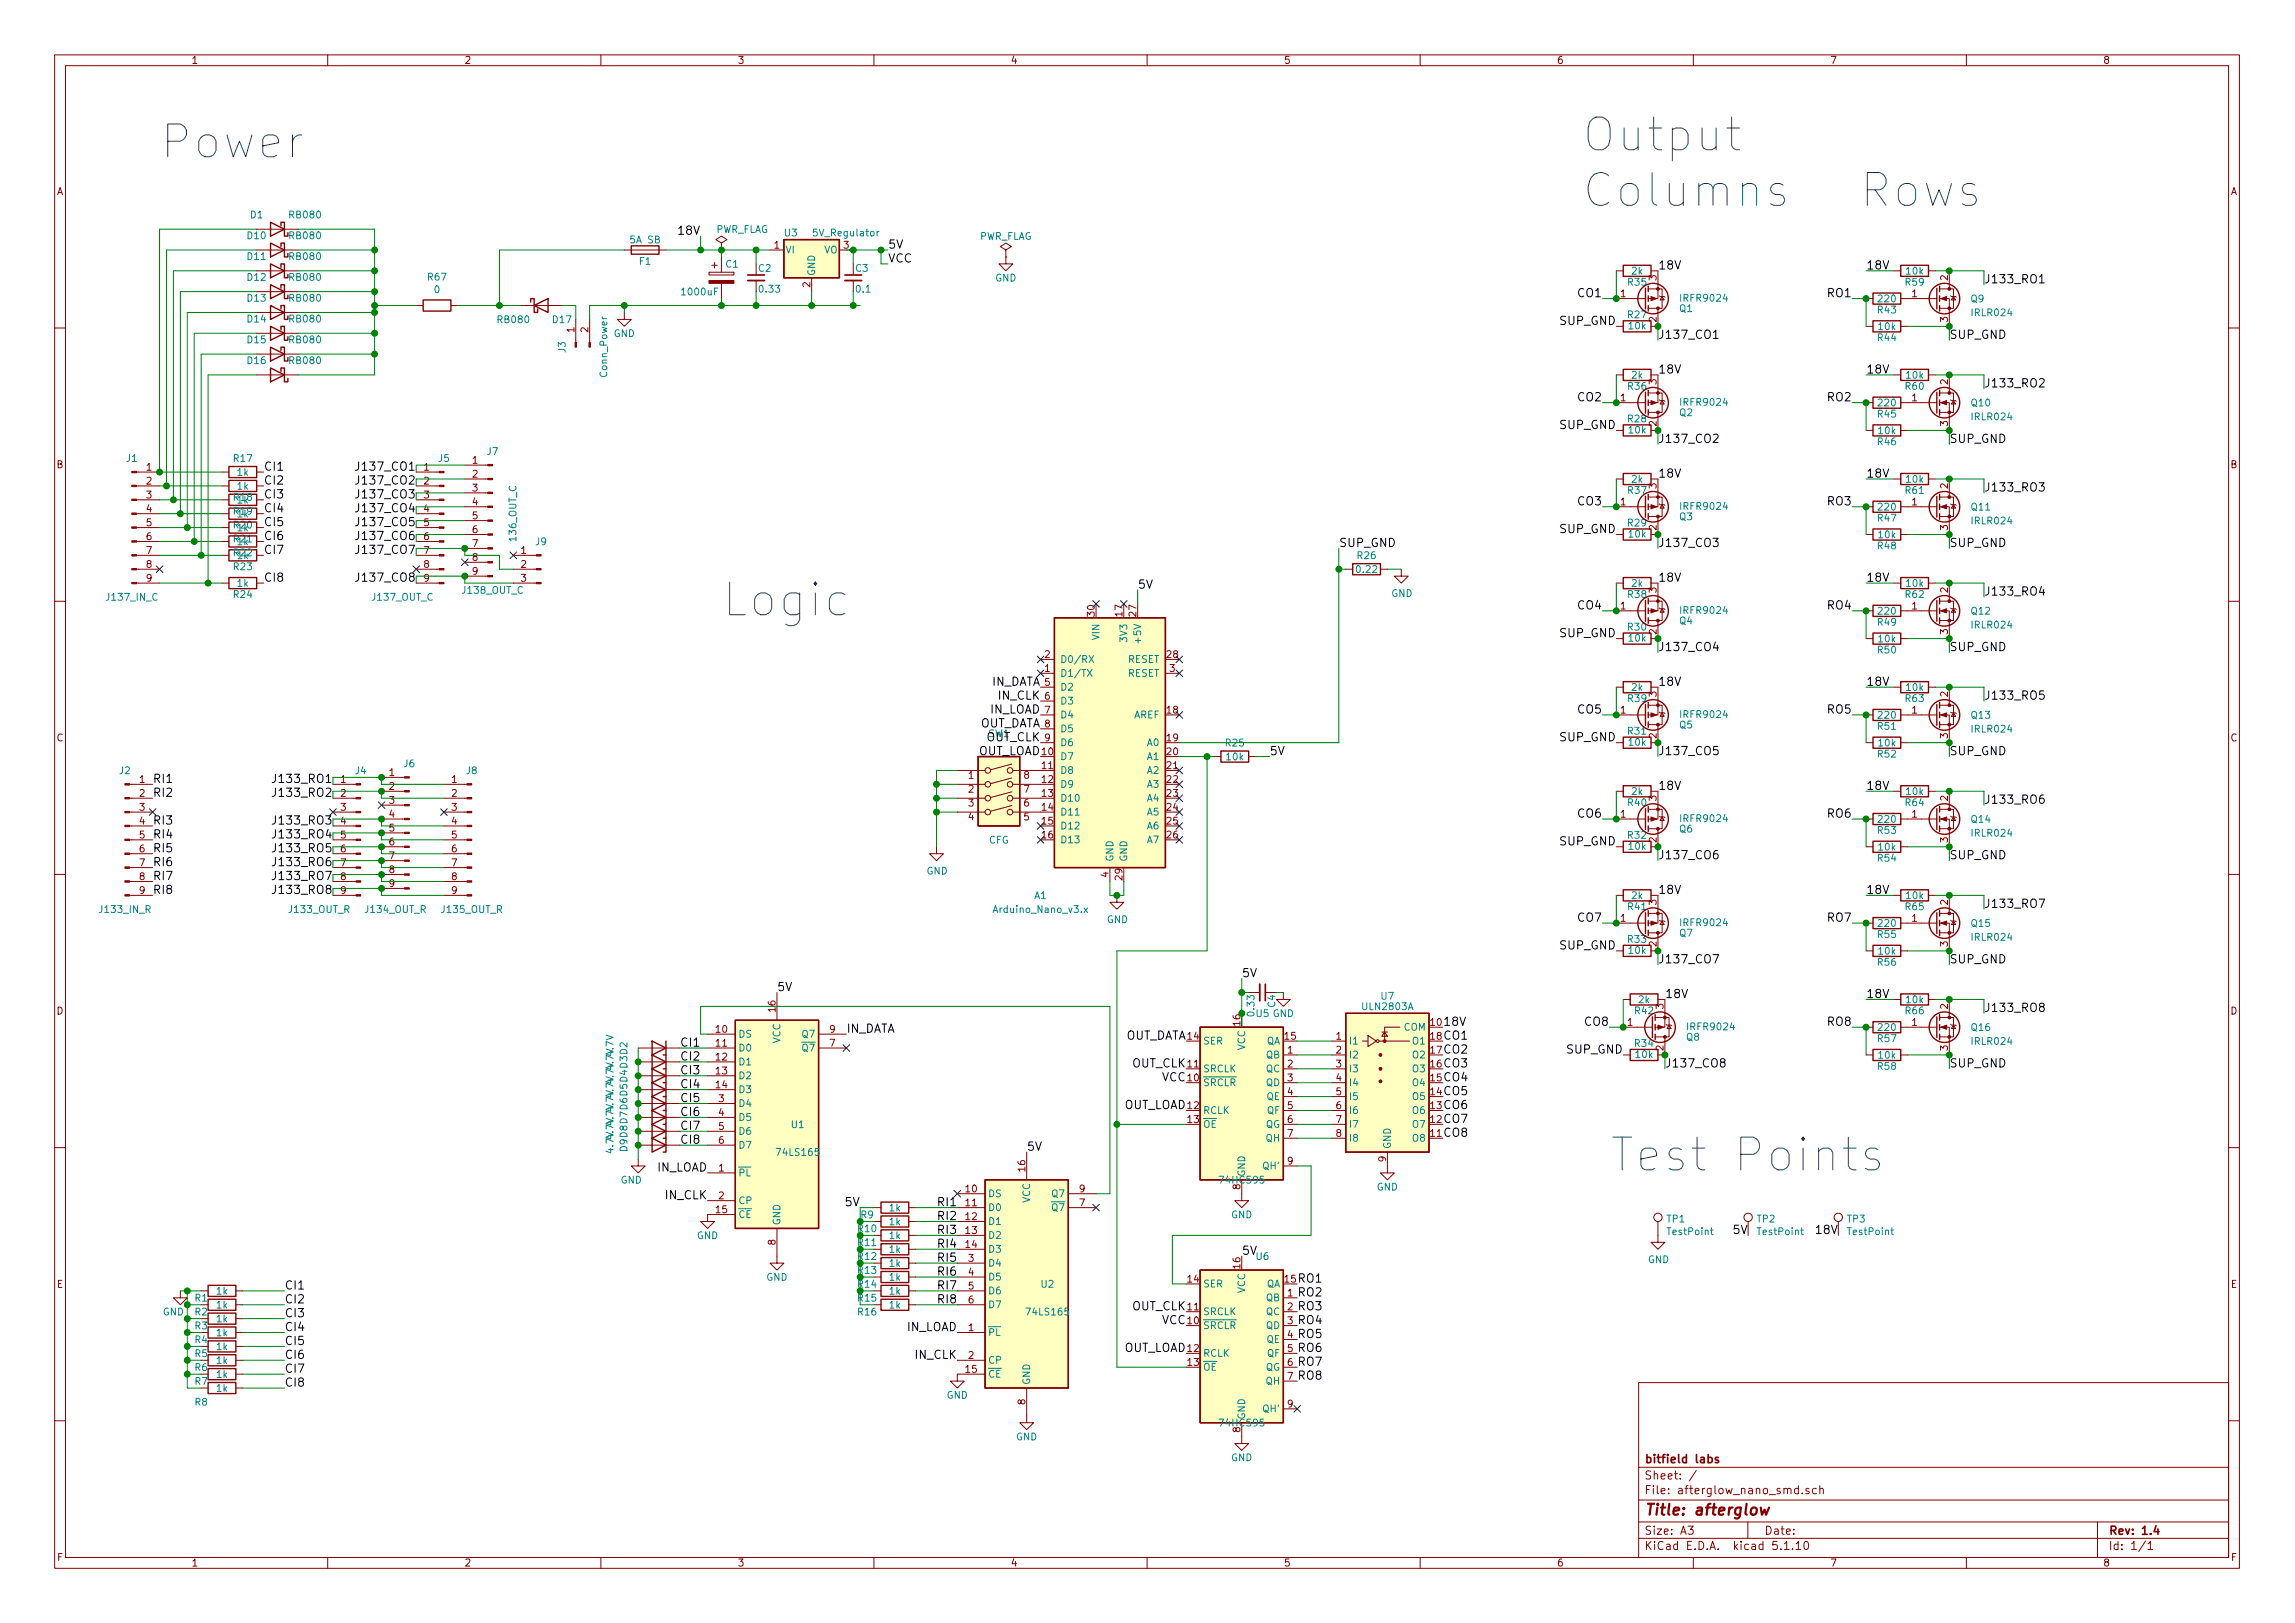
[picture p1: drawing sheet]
<svg xmlns="http://www.w3.org/2000/svg" width="420mm" height="297mm" viewBox="0 0 420 297" stroke-linecap="round" stroke-linejoin="round" font-family="sans-serif">
<defs><g id="words">
<g font-size="8.3" fill="#0000c2">
<text x="29.2" y="29">Power</text>
<text x="289.6" y="27.7">Output</text>
<text x="289.6" y="37.9">Columns</text>
<text x="340.4" y="37.9">Rows</text>
<text x="132.1" y="112.8">Logic</text>
<text x="294.6" y="214.4">Test Points</text>
</g>
<text font-size="2.8" fill="#840000" x="301" y="277.3">Title: afterglow</text>
<g font-size="2.1">
<text x="124.5" y="43">18V</text>
<text x="162.6" y="45.5">5V</text>
<text x="162.6" y="48">VCC</text>
<text x="303.5" y="49.3">18V</text>
<text x="341.6" y="49.3">18V</text>
<text x="363.2" y="51.9">J133_RO1</text>
<text x="285.6" y="59.5">SUP_GND</text>
<text x="289" y="54.4">CO1</text>
<text x="334.7" y="54.4">RO1</text>
<text x="303.5" y="62">J137_CO1</text>
<text x="356.9" y="62">SUP_GND</text>
<text x="303.5" y="68.4">18V</text>
<text x="341.6" y="68.4">18V</text>
<text x="363.2" y="70.9">J133_RO2</text>
<text x="289" y="73.4">CO2</text>
<text x="334.7" y="73.4">RO2</text>
<text x="285.6" y="78.5">SUP_GND</text>
<text x="303.5" y="81.1">J137_CO2</text>
<text x="356.9" y="81.1">SUP_GND</text>
<text x="48.3" y="88.7">CI2</text>
<text x="48.3" y="86.1">CI1</text>
<text x="65.9" y="88.7">J137_CO2</text>
<text x="65.9" y="86.1">J137_CO1</text>
<text x="303.5" y="87.4">18V</text>
<text x="341.6" y="87.4">18V</text>
<text x="363.2" y="90">J133_RO3</text>
<text x="48.3" y="93.8">CI4</text>
<text x="48.3" y="91.2">CI3</text>
<text x="65.9" y="93.8">J137_CO4</text>
<text x="65.9" y="91.2">J137_CO3</text>
<text x="289" y="92.5">CO3</text>
<text x="334.7" y="92.5">RO3</text>
<text x="48.3" y="101.4">CI7</text>
<text x="48.3" y="98.8">CI6</text>
<text x="48.3" y="96.3">CI5</text>
<text x="65.9" y="101.4">J137_CO7</text>
<text x="65.9" y="96.3">J137_CO5</text>
<text x="65.9" y="98.8">J137_CO6</text>
<text x="245.1" y="100.1">SUP_GND</text>
<text x="285.6" y="97.6">SUP_GND</text>
<text x="303.5" y="100.1">J137_CO3</text>
<text x="356.9" y="100.1">SUP_GND</text>
<text x="48.3" y="106.5">CI8</text>
<text x="65.9" y="106.5">J137_CO8</text>
<text x="208.3" y="107.7">5V</text>
<text x="303.5" y="106.5">18V</text>
<text x="341.6" y="106.5">18V</text>
<text x="289" y="111.5">CO4</text>
<text x="334.7" y="111.5">RO4</text>
<text x="363.2" y="109">J133_RO4</text>
<text x="285.6" y="116.6">SUP_GND</text>
<text x="303.5" y="119.2">J137_CO4</text>
<text x="356.9" y="119.2">SUP_GND</text>
<text x="181.3" y="125.5">IN_DATA</text>
<text x="303.5" y="125.5">18V</text>
<text x="341.6" y="125.5">18V</text>
<text x="181.2" y="130.6">IN_LOAD</text>
<text x="182.8" y="128.1">IN_CLK</text>
<text x="289" y="130.6">CO5</text>
<text x="334.7" y="130.6">RO5</text>
<text x="363.2" y="128.1">J133_RO5</text>
<text x="178.9" y="133.1">OUT_DATA</text>
<text x="180.5" y="135.7">OUT_CLK</text>
<text x="285.6" y="135.7">SUP_GND</text>
<text x="27.9" y="143.3">RI1</text>
<text x="50.7" y="143.3">J133_RO1</text>
<text x="178.8" y="138.2">OUT_LOAD</text>
<text x="232.4" y="138.2">5V</text>
<text x="303.5" y="138.2">J137_CO5</text>
<text x="356.9" y="138.2">SUP_GND</text>
<text x="27.9" y="145.8">RI2</text>
<text x="50.7" y="145.8">J133_RO2</text>
<text x="289" y="149.6">CO6</text>
<text x="303.5" y="144.6">18V</text>
<text x="334.7" y="149.6">RO6</text>
<text x="341.6" y="144.6">18V</text>
<text x="363.2" y="147.1">J133_RO6</text>
<text x="27.9" y="150.9">RI3</text>
<text x="27.9" y="153.5">RI4</text>
<text x="27.9" y="156">RI5</text>
<text x="50.7" y="156">J133_RO5</text>
<text x="50.7" y="153.5">J133_RO4</text>
<text x="50.7" y="150.9">J133_RO3</text>
<text x="285.6" y="154.7">SUP_GND</text>
<text x="27.9" y="161.1">RI7</text>
<text x="27.9" y="158.5">RI6</text>
<text x="50.7" y="158.5">J133_RO6</text>
<text x="50.7" y="161.1">J133_RO7</text>
<text x="303.5" y="157.3">J137_CO6</text>
<text x="356.9" y="157.3">SUP_GND</text>
<text x="27.9" y="163.6">RI8</text>
<text x="50.7" y="163.6">J133_RO8</text>
<text x="303.5" y="163.6">18V</text>
<text x="341.6" y="163.6">18V</text>
<text x="363.2" y="166.2">J133_RO7</text>
<text x="285.6" y="173.8">SUP_GND</text>
<text x="289" y="168.7">CO7</text>
<text x="334.7" y="168.7">RO7</text>
<text x="227.3" y="178.9">5V</text>
<text x="303.5" y="176.3">J137_CO7</text>
<text x="356.9" y="176.3">SUP_GND</text>
<text x="142.2" y="181.4">5V</text>
<text x="304.8" y="182.7">18V</text>
<text x="341.6" y="182.7">18V</text>
<text x="363.2" y="185.2">J133_RO8</text>
<text x="124.5" y="191.6">CI1</text>
<text x="154.9" y="189">IN_DATA</text>
<text x="205.6" y="190.3">OUT_DATA</text>
<text x="264.2" y="190.3">CO1</text>
<text x="264.2" y="187.7">18V</text>
<text x="290.3" y="187.7">CO8</text>
<text x="334.7" y="187.7">RO8</text>
<text x="124.5" y="194.1">CI2</text>
<text x="124.5" y="196.6">CI3</text>
<text x="207.1" y="195.4">OUT_CLK</text>
<text x="212.7" y="197.9">VCC</text>
<text x="264.2" y="197.9">CO4</text>
<text x="264.2" y="195.4">CO3</text>
<text x="264.2" y="192.8">CO2</text>
<text x="286.9" y="192.8">SUP_GND</text>
<text x="304.8" y="195.4">J137_CO8</text>
<text x="356.9" y="195.4">SUP_GND</text>
<text x="124.5" y="199.2">CI4</text>
<text x="124.5" y="201.7">CI5</text>
<text x="205.5" y="203">OUT_LOAD</text>
<text x="264.2" y="203">CO6</text>
<text x="264.2" y="200.4">CO5</text>
<text x="124.5" y="204.3">CI6</text>
<text x="124.5" y="206.8">CI7</text>
<text x="124.5" y="209.3">CI8</text>
<text x="264.2" y="208.1">CO8</text>
<text x="264.2" y="205.5">CO7</text>
<text x="120.2" y="214.4">IN_LOAD</text>
<text x="188" y="210.6">5V</text>
<text x="121.9" y="219.5">IN_CLK</text>
<text x="154.9" y="220.8">5V</text>
<text x="171.4" y="220.8">RI1</text>
<text x="171.4" y="223.3">RI2</text>
<text x="171.4" y="225.8">RI3</text>
<text x="317.4" y="225.8">5V</text>
<text x="332.8" y="225.8">18V</text>
<text x="171.4" y="228.4">RI4</text>
<text x="171.4" y="230.9">RI5</text>
<text x="171.4" y="233.5">RI6</text>
<text x="227.3" y="229.7">5V</text>
<text x="52.1" y="236">CI1</text>
<text x="52.1" y="238.5">CI2</text>
<text x="171.4" y="236">RI7</text>
<text x="171.4" y="238.5">RI8</text>
<text x="207.1" y="239.8">OUT_CLK</text>
<text x="237.5" y="234.7">RO1</text>
<text x="237.5" y="237.3">RO2</text>
<text x="237.5" y="239.8">RO3</text>
<text x="52.1" y="241.1">CI3</text>
<text x="52.1" y="243.6">CI4</text>
<text x="165.9" y="243.6">IN_LOAD</text>
<text x="212.7" y="242.4">VCC</text>
<text x="237.5" y="242.4">RO4</text>
<text x="237.5" y="244.9">RO5</text>
<text x="52.1" y="251.2">CI7</text>
<text x="52.1" y="246.2">CI5</text>
<text x="52.1" y="248.7">CI6</text>
<text x="167.6" y="248.7">IN_CLK</text>
<text x="205.5" y="247.4">OUT_LOAD</text>
<text x="237.5" y="247.4">RO6</text>
<text x="237.5" y="250">RO7</text>
<text x="52.1" y="253.8">CI8</text>
<text x="237.5" y="252.5">RO8</text>
</g>
<g font-size="2.1" fill="#840000">
<text x="301" y="267.8">bitfield labs</text>
<text x="301" y="273.5">File: afterglow_nano_smd.sch</text>
<text x="301" y="270.8">Sheet: /</text>
<text x="301" y="280.9">Size: A3</text>
<text x="323" y="280.9">Date:</text>
<text x="386" y="280.9">Rev: 1.4</text>
<text x="301" y="283.7">KiCad E.D.A. kicad 5.1.10</text>
<text x="386" y="283.7">Id: 1/1</text>
</g>
<g font-size="1.8" fill="#840000">
<text x="35" y="11.7">1</text>
<text x="85" y="11.7">2</text>
<text x="135" y="11.7">3</text>
<text x="185" y="11.7">4</text>
<text x="235" y="11.7">5</text>
<text x="285" y="11.7">6</text>
<text x="335" y="11.7">7</text>
<text x="385" y="11.7">8</text>
<text x="10.4" y="35.7">A</text>
<text x="408.4" y="35.7">A</text>
<text x="141.8" y="45.5">1</text>
<text x="154.5" y="45.5">3</text>
<text x="148.3" y="52.6" transform="rotate(-90 148.3 52.6)">2</text>
<text x="303.3" y="51.3" transform="rotate(-90 303.3 51.3)">3</text>
<text x="356.6" y="51.3" transform="rotate(-90 356.6 51.3)">2</text>
<text x="296.7" y="54.4">1</text>
<text x="303.3" y="58.9" transform="rotate(-90 303.3 58.9)">2</text>
<text x="350" y="54.4">1</text>
<text x="356.6" y="58.9" transform="rotate(-90 356.6 58.9)">3</text>
<text x="105.2" y="60.8" transform="rotate(-90 105.2 60.8)">1</text>
<text x="107.7" y="60.8" transform="rotate(-90 107.7 60.8)">2</text>
<text x="303.3" y="70.4" transform="rotate(-90 303.3 70.4)">3</text>
<text x="356.6" y="70.4" transform="rotate(-90 356.6 70.4)">2</text>
<text x="296.7" y="73.4">1</text>
<text x="303.3" y="78" transform="rotate(-90 303.3 78)">2</text>
<text x="350" y="73.4">1</text>
<text x="356.6" y="78" transform="rotate(-90 356.6 78)">3</text>
<text x="10.4" y="85.7">B</text>
<text x="26.8" y="86.1">1</text>
<text x="26.8" y="88.7">2</text>
<text x="77.6" y="86.1">1</text>
<text x="77.6" y="88.7">2</text>
<text x="86.5" y="84.9">1</text>
<text x="86.5" y="87.4">2</text>
<text x="86.5" y="90">3</text>
<text x="303.3" y="89.4" transform="rotate(-90 303.3 89.4)">3</text>
<text x="356.6" y="89.4" transform="rotate(-90 356.6 89.4)">2</text>
<text x="408.4" y="85.7">B</text>
<text x="26.8" y="91.2">3</text>
<text x="26.8" y="93.8">4</text>
<text x="77.6" y="91.2">3</text>
<text x="77.6" y="93.8">4</text>
<text x="86.5" y="92.5">4</text>
<text x="86.5" y="95">5</text>
<text x="296.7" y="92.5">1</text>
<text x="350" y="92.5">1</text>
<text x="26.8" y="96.3">5</text>
<text x="26.8" y="98.8">6</text>
<text x="26.8" y="101.4">7</text>
<text x="77.6" y="96.3">5</text>
<text x="77.6" y="98.8">6</text>
<text x="77.6" y="101.4">7</text>
<text x="86.5" y="97.6">6</text>
<text x="86.5" y="100.1">7</text>
<text x="95.4" y="101.4">1</text>
<text x="303.3" y="97" transform="rotate(-90 303.3 97)">2</text>
<text x="356.6" y="97" transform="rotate(-90 356.6 97)">3</text>
<text x="26.8" y="103.9">8</text>
<text x="26.8" y="106.5">9</text>
<text x="77.6" y="103.9">8</text>
<text x="77.6" y="106.5">9</text>
<text x="86.5" y="102.7">8</text>
<text x="86.5" y="105.2">9</text>
<text x="95.4" y="103.9">2</text>
<text x="95.4" y="106.5">3</text>
<text x="200.4" y="112.8" transform="rotate(-90 200.4 112.8)">30</text>
<text x="205.5" y="112.8" transform="rotate(-90 205.5 112.8)">17</text>
<text x="208" y="112.8" transform="rotate(-90 208 112.8)">27</text>
<text x="296.7" y="111.5">1</text>
<text x="303.3" y="108.5" transform="rotate(-90 303.3 108.5)">3</text>
<text x="350" y="111.5">1</text>
<text x="356.6" y="108.5" transform="rotate(-90 356.6 108.5)">2</text>
<text x="303.3" y="116.1" transform="rotate(-90 303.3 116.1)">2</text>
<text x="356.6" y="116.1" transform="rotate(-90 356.6 116.1)">3</text>
<text x="191.3" y="123">1</text>
<text x="191.3" y="120.4">2</text>
<text x="191.3" y="125.5">5</text>
<text x="213.7" y="120.4">28</text>
<text x="214.1" y="123">3</text>
<text x="191.3" y="128.1">6</text>
<text x="191.3" y="130.6">7</text>
<text x="213.7" y="130.6">18</text>
<text x="296.7" y="130.6">1</text>
<text x="303.3" y="127.5" transform="rotate(-90 303.3 127.5)">3</text>
<text x="350" y="130.6">1</text>
<text x="356.6" y="127.5" transform="rotate(-90 356.6 127.5)">2</text>
<text x="10.4" y="135.7">C</text>
<text x="191.3" y="133.1">8</text>
<text x="191.3" y="135.7">9</text>
<text x="213.7" y="135.7">19</text>
<text x="303.3" y="135.1" transform="rotate(-90 303.3 135.1)">2</text>
<text x="356.6" y="135.1" transform="rotate(-90 356.6 135.1)">3</text>
<text x="408.4" y="135.7">C</text>
<text x="25.6" y="143.3">1</text>
<text x="62.4" y="143.3">1</text>
<text x="71.3" y="142">1</text>
<text x="82.7" y="143.3">1</text>
<text x="177.3" y="142.5">1</text>
<text x="187.5" y="142.5">8</text>
<text x="190.8" y="138.2">10</text>
<text x="190.8" y="140.8">11</text>
<text x="190.8" y="143.3">12</text>
<text x="213.7" y="138.2">20</text>
<text x="213.7" y="140.8">21</text>
<text x="213.7" y="143.3">22</text>
<text x="25.6" y="145.8">2</text>
<text x="25.6" y="148.4">3</text>
<text x="62.4" y="145.8">2</text>
<text x="62.4" y="148.4">3</text>
<text x="71.3" y="144.6">2</text>
<text x="71.3" y="147.1">3</text>
<text x="71.3" y="149.6">4</text>
<text x="82.7" y="145.8">2</text>
<text x="82.7" y="148.4">3</text>
<text x="177.3" y="145.1">2</text>
<text x="177.3" y="147.6">3</text>
<text x="187.5" y="147.6">6</text>
<text x="187.5" y="145.1">7</text>
<text x="190.8" y="145.8">13</text>
<text x="190.8" y="148.4">14</text>
<text x="213.7" y="145.8">23</text>
<text x="213.7" y="148.4">24</text>
<text x="296.7" y="149.6">1</text>
<text x="303.3" y="146.6" transform="rotate(-90 303.3 146.6)">3</text>
<text x="350" y="149.6">1</text>
<text x="356.6" y="146.6" transform="rotate(-90 356.6 146.6)">2</text>
<text x="25.6" y="150.9">4</text>
<text x="25.6" y="153.5">5</text>
<text x="25.6" y="156">6</text>
<text x="62.4" y="150.9">4</text>
<text x="62.4" y="153.5">5</text>
<text x="62.4" y="156">6</text>
<text x="71.3" y="152.2">5</text>
<text x="71.3" y="154.7">6</text>
<text x="82.7" y="150.9">4</text>
<text x="82.7" y="153.5">5</text>
<text x="82.7" y="156">6</text>
<text x="177.3" y="150.2">4</text>
<text x="187.5" y="150.2">5</text>
<text x="190.8" y="150.9">15</text>
<text x="190.8" y="153.5">16</text>
<text x="213.7" y="150.9">25</text>
<text x="213.7" y="153.5">26</text>
<text x="303.3" y="154.2" transform="rotate(-90 303.3 154.2)">2</text>
<text x="356.6" y="154.2" transform="rotate(-90 356.6 154.2)">3</text>
<text x="25.6" y="158.5">7</text>
<text x="25.6" y="161.1">8</text>
<text x="62.4" y="158.5">7</text>
<text x="62.4" y="161.1">8</text>
<text x="71.3" y="157.3">7</text>
<text x="71.3" y="159.8">8</text>
<text x="82.7" y="158.5">7</text>
<text x="82.7" y="161.1">8</text>
<text x="202.9" y="160.5" transform="rotate(-90 202.9 160.5)">4</text>
<text x="205.5" y="161" transform="rotate(-90 205.5 161)">29</text>
<text x="25.6" y="163.6">9</text>
<text x="62.4" y="163.6">9</text>
<text x="71.3" y="162.3">9</text>
<text x="82.7" y="163.6">9</text>
<text x="303.3" y="165.6" transform="rotate(-90 303.3 165.6)">3</text>
<text x="356.6" y="165.6" transform="rotate(-90 356.6 165.6)">2</text>
<text x="296.7" y="168.7">1</text>
<text x="303.3" y="173.2" transform="rotate(-90 303.3 173.2)">2</text>
<text x="350" y="168.7">1</text>
<text x="356.6" y="173.2" transform="rotate(-90 356.6 173.2)">3</text>
<text x="10.4" y="185.7">D</text>
<text x="142" y="185.2" transform="rotate(-90 142 185.2)">16</text>
<text x="304.5" y="184.7" transform="rotate(-90 304.5 184.7)">3</text>
<text x="356.6" y="184.7" transform="rotate(-90 356.6 184.7)">2</text>
<text x="408.4" y="185.7">D</text>
<text x="131.1" y="189">10</text>
<text x="131.1" y="191.6">11</text>
<text x="151.9" y="191.6">7</text>
<text x="151.9" y="189">9</text>
<text x="217.5" y="190.3">14</text>
<text x="235.3" y="190.3">15</text>
<text x="244.6" y="190.3">1</text>
<text x="261.9" y="187.7">10</text>
<text x="261.9" y="190.3">18</text>
<text x="298" y="187.7">1</text>
<text x="350" y="187.7">1</text>
<text x="131.1" y="194.1">12</text>
<text x="131.1" y="196.6">13</text>
<text x="217.5" y="197.9">10</text>
<text x="217.5" y="195.4">11</text>
<text x="235.7" y="192.8">1</text>
<text x="235.7" y="195.4">2</text>
<text x="235.7" y="197.9">3</text>
<text x="244.6" y="192.8">2</text>
<text x="244.6" y="195.4">3</text>
<text x="244.6" y="197.9">4</text>
<text x="261.9" y="197.9">15</text>
<text x="261.9" y="195.4">16</text>
<text x="261.9" y="192.8">17</text>
<text x="304.5" y="192.3" transform="rotate(-90 304.5 192.3)">2</text>
<text x="356.6" y="192.3" transform="rotate(-90 356.6 192.3)">3</text>
<text x="131.1" y="199.2">14</text>
<text x="131.6" y="201.7">3</text>
<text x="217.5" y="203">12</text>
<text x="235.7" y="200.4">4</text>
<text x="235.7" y="203">5</text>
<text x="244.6" y="200.4">5</text>
<text x="244.6" y="203">6</text>
<text x="261.9" y="203">13</text>
<text x="261.9" y="200.4">14</text>
<text x="131.6" y="204.3">4</text>
<text x="131.6" y="206.8">5</text>
<text x="131.6" y="209.3">6</text>
<text x="217.5" y="205.5">13</text>
<text x="235.7" y="205.5">6</text>
<text x="235.7" y="208.1">7</text>
<text x="244.6" y="205.5">7</text>
<text x="244.6" y="208.1">8</text>
<text x="261.9" y="208.1">11</text>
<text x="261.9" y="205.5">12</text>
<text x="131.6" y="214.4">1</text>
<text x="187.7" y="214.4" transform="rotate(-90 187.7 214.4)">16</text>
<text x="235.7" y="213.1">9</text>
<text x="253.7" y="212.6" transform="rotate(-90 253.7 212.6)">9</text>
<text x="131.6" y="219.5">2</text>
<text x="176.8" y="218.2">10</text>
<text x="176.8" y="220.8">11</text>
<text x="197.6" y="220.8">7</text>
<text x="197.6" y="218.2">9</text>
<text x="227.1" y="217.7" transform="rotate(-90 227.1 217.7)">8</text>
<text x="131.1" y="222">15</text>
<text x="142" y="227.8" transform="rotate(-90 142 227.8)">8</text>
<text x="176.8" y="223.3">12</text>
<text x="176.8" y="225.8">13</text>
<text x="176.8" y="228.4">14</text>
<text x="177.3" y="230.9">3</text>
<text x="177.3" y="233.5">4</text>
<text x="227.1" y="232.1" transform="rotate(-90 227.1 232.1)">16</text>
<text x="10.4" y="235.7">E</text>
<text x="35.7" y="238.2">R1</text>
<text x="177.3" y="236">5</text>
<text x="177.3" y="238.5">6</text>
<text x="217.5" y="239.8">11</text>
<text x="217.5" y="234.7">14</text>
<text x="235.3" y="234.7">15</text>
<text x="235.7" y="237.3">1</text>
<text x="235.7" y="239.8">2</text>
<text x="408.4" y="235.7">E</text>
<text x="35.7" y="240.8">R2</text>
<text x="35.7" y="243.3">R3</text>
<text x="35.7" y="245.8">R4</text>
<text x="177.3" y="243.6">1</text>
<text x="217.5" y="242.4">10</text>
<text x="235.7" y="242.4">3</text>
<text x="235.7" y="244.9">4</text>
<text x="35.7" y="248.4">R5</text>
<text x="176.8" y="251.2">15</text>
<text x="177.3" y="248.7">2</text>
<text x="217.5" y="247.4">12</text>
<text x="217.5" y="250">13</text>
<text x="235.7" y="247.4">5</text>
<text x="235.7" y="250">6</text>
<text x="187.7" y="257.1" transform="rotate(-90 187.7 257.1)">8</text>
<text x="235.7" y="252.5">7</text>
<text x="235.7" y="257.6">9</text>
<text x="227.1" y="262.1" transform="rotate(-90 227.1 262.1)">8</text>
<text x="10.5" y="285.7">F</text>
<text x="35" y="286.7">1</text>
<text x="85" y="286.7">2</text>
<text x="135" y="286.7">3</text>
<text x="185" y="286.7">4</text>
<text x="235" y="286.7">5</text>
<text x="285" y="286.7">6</text>
<text x="335" y="286.7">7</text>
<text x="385" y="286.7">8</text>
<text x="408.5" y="285.7">F</text>
</g>
<g font-size="1.8" fill="#008484">
<text x="45.9" y="40">D1</text>
<text x="53.1" y="40">RB080</text>
<text x="45.3" y="47.6">D11</text>
<text x="45.3" y="43.8">D10</text>
<text x="53.1" y="47.6">RB080</text>
<text x="53.1" y="43.8">RB080</text>
<text x="115.5" y="44.5">5A SB</text>
<text x="130.9" y="42.6">PWR_FLAG</text>
<text x="143.7" y="43.3">U3</text>
<text x="143.8" y="46.4">VI</text>
<text x="149.2" y="43.3">5V_Regulator</text>
<text x="150.9" y="46.4">VO</text>
<text x="179.2" y="43.9">PWR_FLAG</text>
<text x="45.3" y="51.4">D12</text>
<text x="53.1" y="51.4">RB080</text>
<text x="78.4" y="51.3">R67</text>
<text x="79.5" y="53.7">0</text>
<text x="117.1" y="48.5">F1</text>
<text x="132.9" y="49">C1</text>
<text x="138.9" y="49.7">C2</text>
<text x="139.1" y="53.6">0.33</text>
<text x="149.2" y="50.6" transform="rotate(-90 149.2 50.6)">GND</text>
<text x="156.7" y="49.7">C3</text>
<text x="156.8" y="53.6">0.1</text>
<text x="182.2" y="51.5">GND</text>
<text x="298.1" y="52.3">R35</text>
<text x="298.8" y="50.3">2k</text>
<text x="348.9" y="52.3">R59</text>
<text x="349" y="50.3">10k</text>
<text x="45.3" y="55.2">D13</text>
<text x="45.3" y="59">D14</text>
<text x="53.1" y="55.2">RB080</text>
<text x="53.1" y="59">RB080</text>
<text x="91.2" y="59.1">RB080</text>
<text x="101.2" y="59.1">D17</text>
<text x="125" y="54.1">1000uF</text>
<text x="298.1" y="58.3">R27</text>
<text x="307.5" y="57.1">Q1</text>
<text x="307.9" y="55.2">IRFR9024</text>
<text x="343.8" y="57.4">R43</text>
<text x="344" y="55.3">220</text>
<text x="360.9" y="55.3">Q9</text>
<text x="361.1" y="57.9">IRLR024</text>
<text x="45.3" y="62.8">D15</text>
<text x="53.1" y="62.8">RB080</text>
<text x="103.6" y="64.5" transform="rotate(-90 103.6 64.5)">J3</text>
<text x="112.3" y="61.7">GND</text>
<text x="298.2" y="60.3">10k</text>
<text x="343.8" y="62.4">R44</text>
<text x="344" y="60.4">10k</text>
<text x="45.3" y="66.6">D16</text>
<text x="53.1" y="66.6">RB080</text>
<text x="111.2" y="68.9" transform="rotate(-90 111.2 68.9)">Conn_Power</text>
<text x="298.1" y="71.3">R36</text>
<text x="298.8" y="69.3">2k</text>
<text x="348.9" y="71.3">R60</text>
<text x="349" y="69.3">10k</text>
<text x="298.1" y="77.3">R28</text>
<text x="307.5" y="76.2">Q2</text>
<text x="307.9" y="74.3">IRFR9024</text>
<text x="343.8" y="76.4">R45</text>
<text x="344" y="74.4">220</text>
<text x="361" y="74.4">Q10</text>
<text x="361.1" y="76.9">IRLR024</text>
<text x="89.2" y="83.3">J7</text>
<text x="298.2" y="79.3">10k</text>
<text x="343.8" y="81.5">R46</text>
<text x="344" y="79.5">10k</text>
<text x="23.2" y="84.5">J1</text>
<text x="42.8" y="84.5">R17</text>
<text x="43.5" y="89.6">1k</text>
<text x="43.5" y="87.1">1k</text>
<text x="80.3" y="84.5">J5</text>
<text x="298.8" y="88.4">2k</text>
<text x="349" y="88.4">10k</text>
<text x="42.8" y="94.2">R19</text>
<text x="42.8" y="91.7">R18</text>
<text x="43.5" y="94.7">1k</text>
<text x="43.5" y="92.2">1k</text>
<text x="298.1" y="90.4">R37</text>
<text x="307.5" y="95.2">Q3</text>
<text x="307.9" y="93.3">IRFR9024</text>
<text x="343.8" y="95.5">R47</text>
<text x="344" y="93.4">220</text>
<text x="348.9" y="90.4">R61</text>
<text x="361" y="93.4">Q11</text>
<text x="361.1" y="96">IRLR024</text>
<text x="42.8" y="96.7">R20</text>
<text x="42.8" y="99.3">R21</text>
<text x="42.8" y="101.8">R22</text>
<text x="43.5" y="97.2">1k</text>
<text x="43.5" y="99.8">1k</text>
<text x="94.5" y="99" transform="rotate(-90 94.5 99)">136_OUT_C</text>
<text x="98.1" y="99.8">J9</text>
<text x="298.1" y="96.4">R29</text>
<text x="298.2" y="98.4">10k</text>
<text x="343.8" y="100.5">R48</text>
<text x="344" y="98.5">10k</text>
<text x="42.8" y="104.4">R23</text>
<text x="43.5" y="107.4">1k</text>
<text x="43.5" y="102.3">1k</text>
<text x="248.5" y="104.9">0.22</text>
<text x="248.6" y="102.3">R26</text>
<text x="298.8" y="107.4">2k</text>
<text x="349" y="107.4">10k</text>
<text x="19.7" y="109.9">J137_IN_C</text>
<text x="42.8" y="109.4">R24</text>
<text x="68.2" y="109.9">J137_OUT_C</text>
<text x="84.7" y="108.7">J138_OUT_C</text>
<text x="254.7" y="109.3">GND</text>
<text x="298.1" y="109.4">R38</text>
<text x="307.9" y="112.4">IRFR9024</text>
<text x="344" y="112.5">220</text>
<text x="348.9" y="109.4">R62</text>
<text x="361" y="112.5">Q12</text>
<text x="201.3" y="117" transform="rotate(-90 201.3 117)">VIN</text>
<text x="206.4" y="117.2" transform="rotate(-90 206.4 117.2)">3V3</text>
<text x="208.9" y="117.3" transform="rotate(-90 208.9 117.3)">+5V</text>
<text x="298.1" y="115.4">R30</text>
<text x="298.2" y="117.4">10k</text>
<text x="307.5" y="114.3">Q4</text>
<text x="343.8" y="119.6">R50</text>
<text x="343.8" y="114.5">R49</text>
<text x="344" y="117.6">10k</text>
<text x="361.1" y="115">IRLR024</text>
<text x="194.1" y="123.9">D1/TX</text>
<text x="194.1" y="121.3">D0/RX</text>
<text x="206.5" y="121.3">RESET</text>
<text x="206.5" y="123.9">RESET</text>
<text x="194.1" y="126.4">D2</text>
<text x="194.1" y="128.9">D3</text>
<text x="194.1" y="131.5">D4</text>
<text x="207.5" y="131.5">AREF</text>
<text x="298.1" y="128.5">R39</text>
<text x="298.8" y="126.5">2k</text>
<text x="307.9" y="131.4">IRFR9024</text>
<text x="344" y="131.5">220</text>
<text x="348.9" y="128.5">R63</text>
<text x="349" y="126.5">10k</text>
<text x="361" y="131.5">Q13</text>
<text x="194.1" y="134">D5</text>
<text x="194.1" y="136.6">D6</text>
<text x="210.1" y="136.6">A0</text>
<text x="224.4" y="136.6">R25</text>
<text x="298.1" y="134.5">R31</text>
<text x="298.2" y="136.5">10k</text>
<text x="307.5" y="133.3">Q5</text>
<text x="343.8" y="133.6">R51</text>
<text x="344" y="136.6">10k</text>
<text x="361.1" y="134.1">IRLR024</text>
<text x="21.9" y="141.7">J2</text>
<text x="65.1" y="141.7">J4</text>
<text x="74" y="140.4">J6</text>
<text x="85.4" y="141.7">J8</text>
<text x="194.1" y="139.1">D7</text>
<text x="194.1" y="141.6">D8</text>
<text x="210.1" y="139.1">A1</text>
<text x="210.1" y="141.6">A2</text>
<text x="224.6" y="139.2">10k</text>
<text x="343.8" y="138.6">R52</text>
<text x="194.1" y="144.2">D9</text>
<text x="194.1" y="146.7">D10</text>
<text x="194.1" y="149.3">D11</text>
<text x="210.1" y="144.2">A3</text>
<text x="210.1" y="146.7">A4</text>
<text x="210.1" y="149.3">A5</text>
<text x="298.1" y="147.5">R40</text>
<text x="298.8" y="145.5">2k</text>
<text x="348.9" y="147.5">R64</text>
<text x="349" y="145.5">10k</text>
<text x="181" y="154.4">CFG</text>
<text x="194.1" y="151.8">D12</text>
<text x="194.1" y="154.3">D13</text>
<text x="210.1" y="151.8">A6</text>
<text x="210.1" y="154.3">A7</text>
<text x="298.1" y="153.5">R32</text>
<text x="298.2" y="155.5">10k</text>
<text x="307.5" y="152.4">Q6</text>
<text x="307.9" y="150.5">IRFR9024</text>
<text x="343.8" y="152.6">R53</text>
<text x="344" y="155.7">10k</text>
<text x="344" y="150.6">220</text>
<text x="361" y="150.6">Q14</text>
<text x="361.1" y="153.1">IRLR024</text>
<text x="169.6" y="160.1">GND</text>
<text x="203.8" y="157.8" transform="rotate(-90 203.8 157.8)">GND</text>
<text x="206.4" y="157.8" transform="rotate(-90 206.4 157.8)">GND</text>
<text x="343.8" y="157.7">R54</text>
<text x="18.4" y="167.1">J133_IN_R</text>
<text x="53" y="167.1">J133_OUT_R</text>
<text x="66.9" y="167.1">J134_OUT_R</text>
<text x="80.9" y="167.1">J135_OUT_R</text>
<text x="182.2" y="167.1">Arduino_Nano_v3.x</text>
<text x="189.4" y="164.6">A1</text>
<text x="298.1" y="166.6">R41</text>
<text x="298.8" y="164.6">2k</text>
<text x="348.9" y="166.6">R65</text>
<text x="349" y="164.6">10k</text>
<text x="202.6" y="168.9">GND</text>
<text x="298.1" y="172.6">R33</text>
<text x="307.5" y="171.4">Q7</text>
<text x="307.9" y="169.5">IRFR9024</text>
<text x="343.8" y="171.7">R55</text>
<text x="344" y="169.6">220</text>
<text x="361" y="169.6">Q15</text>
<text x="361.1" y="172.2">IRLR024</text>
<text x="298.2" y="174.6">10k</text>
<text x="343.8" y="176.7">R56</text>
<text x="344" y="174.7">10k</text>
<text x="229.7" y="185.8" transform="rotate(-90 229.7 185.8)">0.33</text>
<text x="233.5" y="184.3" transform="rotate(-90 233.5 184.3)">C4</text>
<text x="249.6" y="184.9">ULN2803A</text>
<text x="252.9" y="183">U7</text>
<text x="299.4" y="185.6">R42</text>
<text x="300" y="183.6">2k</text>
<text x="348.9" y="185.6">R66</text>
<text x="349" y="183.6">10k</text>
<text x="135.1" y="189.9">DS</text>
<text x="142.9" y="191" transform="rotate(-90 142.9 191)">VCC</text>
<text x="147" y="189.9">Q7</text>
<text x="220.2" y="191.2">SER</text>
<text x="230" y="186.1">U5 GND</text>
<text x="231.8" y="191.2">QA</text>
<text x="246.9" y="191.2">I1</text>
<text x="257" y="188.6">COM</text>
<text x="258.7" y="191.2">O1</text>
<text x="299.3" y="191.6">R34</text>
<text x="308.8" y="190.5">Q8</text>
<text x="309.2" y="188.6">IRFR9024</text>
<text x="343.8" y="190.7">R57</text>
<text x="344" y="188.7">220</text>
<text x="361" y="188.7">Q16</text>
<text x="361.1" y="191.2">IRLR024</text>
<text x="112.3" y="193.2" transform="rotate(-90 112.3 193.2)">4.7V</text>
<text x="135.1" y="192.4">D0</text>
<text x="135.1" y="195">D1</text>
<text x="135.1" y="197.5">D2</text>
<text x="147" y="192.4">Q7</text>
<text x="220.2" y="196.3">SRCLK</text>
<text x="228" y="192.2" transform="rotate(-90 228 192.2)">VCC</text>
<text x="231.8" y="193.7">QB</text>
<text x="231.8" y="196.3">QC</text>
<text x="246.9" y="193.7">I2</text>
<text x="246.9" y="196.3">I3</text>
<text x="258.7" y="196.3">O3</text>
<text x="258.7" y="193.7">O2</text>
<text x="299.5" y="193.6">10k</text>
<text x="343.8" y="195.8">R58</text>
<text x="344" y="193.8">10k</text>
<text x="112.3" y="203.4" transform="rotate(-90 112.3 203.4)">4.7V</text>
<text x="112.3" y="200.8" transform="rotate(-90 112.3 200.8)">4.7V</text>
<text x="135.1" y="200.1">D3</text>
<text x="135.1" y="202.6">D4</text>
<text x="220.2" y="198.8">SRCLR</text>
<text x="220.2" y="203.9">RCLK</text>
<text x="231.8" y="198.8">QD</text>
<text x="231.9" y="201.3">QE</text>
<text x="232" y="203.9">QF</text>
<text x="246.9" y="198.8">I4</text>
<text x="246.9" y="201.3">I5</text>
<text x="246.9" y="203.9">I6</text>
<text x="258.7" y="203.9">O6</text>
<text x="258.7" y="201.3">O5</text>
<text x="258.7" y="198.8">O4</text>
<text x="135.1" y="205.1">D5</text>
<text x="135.1" y="207.7">D6</text>
<text x="144.9" y="206.5">U1</text>
<text x="220.2" y="206.4">OE</text>
<text x="231.7" y="206.4">QG</text>
<text x="231.8" y="209">QH</text>
<text x="246.9" y="206.4">I7</text>
<text x="246.9" y="209">I8</text>
<text x="258.7" y="209">O8</text>
<text x="258.7" y="206.4">O7</text>
<text x="112.3" y="211" transform="rotate(-90 112.3 211)">4.7V</text>
<text x="114.9" y="210.8" transform="rotate(-90 114.9 210.8)">D9D8D7D6D5D4D3D2</text>
<text x="135.1" y="215.3">PL</text>
<text x="135.1" y="210.2">D7</text>
<text x="142.5" y="211.5">74LS165</text>
<text x="228" y="215.4" transform="rotate(-90 228 215.4)">GND</text>
<text x="231.4" y="214">QH'</text>
<text x="254.6" y="210.3" transform="rotate(-90 254.6 210.3)">GND</text>
<text x="113.6" y="216.6">GND</text>
<text x="135.1" y="220.4">CP</text>
<text x="162.9" y="221.7">1k</text>
<text x="180.8" y="219.1">DS</text>
<text x="180.8" y="221.7">D0</text>
<text x="188.6" y="220.2" transform="rotate(-90 188.6 220.2)">VCC</text>
<text x="192.7" y="221.7">Q7</text>
<text x="192.7" y="219.1">Q7</text>
<text x="223.6" y="216.6">74HC595</text>
<text x="252" y="217.9">GND</text>
<text x="127.6" y="226.8">GND</text>
<text x="135.1" y="222.9">CE</text>
<text x="142.9" y="224.3" transform="rotate(-90 142.9 224.3)">GND</text>
<text x="162.9" y="226.8">1k</text>
<text x="162.9" y="224.2">1k</text>
<text x="180.8" y="224.2">D1</text>
<text x="180.8" y="226.7">D2</text>
<text x="225.4" y="223">GND</text>
<text x="305.2" y="223.7">TP1</text>
<text x="305.4" y="226">TestPoint</text>
<text x="321.7" y="223.7">TP2</text>
<text x="321.9" y="226">TestPoint</text>
<text x="338.2" y="223.7">TP3</text>
<text x="338.4" y="226">TestPoint</text>
<text x="162.9" y="231.9">1k</text>
<text x="162.9" y="229.3">1k</text>
<text x="180.8" y="229.3">D3</text>
<text x="180.8" y="231.8">D4</text>
<text x="230" y="230.6">U6</text>
<text x="301.7" y="231.2">GND</text>
<text x="39.7" y="236.9">1k</text>
<text x="39.7" y="239.5">1k</text>
<text x="140.3" y="234.4">GND</text>
<text x="162.9" y="239.5">1k</text>
<text x="162.9" y="236.9">1k</text>
<text x="162.9" y="234.4">1k</text>
<text x="180.8" y="234.4">D5</text>
<text x="180.8" y="236.9">D6</text>
<text x="180.8" y="239.4">D7</text>
<text x="190.7" y="235.7">U2</text>
<text x="220.2" y="235.6">SER</text>
<text x="228" y="236.7" transform="rotate(-90 228 236.7)">VCC</text>
<text x="231.8" y="238.2">QB</text>
<text x="231.8" y="235.6">QA</text>
<text x="29.8" y="240.8">GND</text>
<text x="39.7" y="242">1k</text>
<text x="39.7" y="244.6">1k</text>
<text x="157.1" y="240.8">R16</text>
<text x="180.8" y="244.5">PL</text>
<text x="188.2" y="240.8">74LS165</text>
<text x="220.2" y="243.2">SRCLR</text>
<text x="220.2" y="240.7">SRCLK</text>
<text x="231.8" y="240.7">QC</text>
<text x="231.8" y="243.2">QD</text>
<text x="231.9" y="245.8">QE</text>
<text x="35.7" y="250.9">R6</text>
<text x="39.7" y="247.1">1k</text>
<text x="39.7" y="249.6">1k</text>
<text x="180.8" y="249.6">CP</text>
<text x="220.2" y="248.3">RCLK</text>
<text x="220.2" y="250.9">OE</text>
<text x="231.7" y="250.9">QG</text>
<text x="232" y="248.3">QF</text>
<text x="35.7" y="257.3">R8</text>
<text x="35.7" y="253.5">R7</text>
<text x="39.7" y="254.7">1k</text>
<text x="39.7" y="252.2">1k</text>
<text x="173.3" y="256">GND</text>
<text x="180.8" y="252.1">CE</text>
<text x="188.6" y="253.5" transform="rotate(-90 188.6 253.5)">GND</text>
<text x="231.8" y="253.4">QH</text>
<text x="186" y="263.6">GND</text>
<text x="223.6" y="261.1">74HC595</text>
<text x="228" y="259.9" transform="rotate(-90 228 259.9)">GND</text>
<text x="231.4" y="258.5">QH'</text>
<text x="225.4" y="267.4">GND</text>
</g>
<text font-size="1.8" x="181" y="134.9">SW1</text>
<g font-size="1.8" fill="#008400">
<text x="227.1" y="187.7" transform="rotate(-90 227.1 187.7)">16</text>
<text x="157.1" y="225.5">R10</text>
<text x="157.6" y="223">R9</text>
<text x="157.1" y="233.1">R13</text>
<text x="157.1" y="230.6">R12</text>
<text x="157.1" y="228.1">R11</text>
<text x="157.1" y="238.2">R15</text>
<text x="157.1" y="235.7">R14</text>
</g>
</g></defs>
<g fill="none" stroke="#840000" stroke-width=".18">
<path d="M10 10h400v277h-400zM12 12h396v273.1h-396zM60 10v2M110 10v2M160 10v2M210 10v2M260 10v2M310 10v2M360 10v2M47 49.6h7.6M47 57.2h7.6M47 45.8h7.6"/>
<path d="M47 53.4h7.6M47 41.9h7.6M76.2 55.9h1.3M82.5 55.9h1.3M95.2 55.9h7.7M105.4 58.5v4.2M107.9 58.5v4.2M114.3 57.2v1.3h1.3l-1.3 1.2-1.3-1.2h1.3M114.3 45.8h7.6M129.8 49.8h4.6v.5h-4.6zM130.3 48.6h1M130.8 48v1.1"/>
<path d="M132.1 44.5l1-.6-1-.7-1 .7 1 .6v1.3M132.1 45.8h.1M132.1 47v2.8M132.1 51.9v2.7M138.4 51.3v2.1M141 45.8h2.5M148.6 50.8v2.6M153.7 45.8h2.5M156.2 51.3v2.1M184.1 47v1.3h1.3l-1.3 1.3-1.2-1.3h1.2M184.1 45.8l1.1-.7-1.1-.6-1 .6 1 .7v1.2M184.1 47h.1"/>
<path d="M295.9 49.6h1.3M295.9 59.7h1.3M295.9 54.6h5.3M301.8 52.9h2.5v3.5h-2.5M302.3 49.6h1.2v5h-1.7M303.5 56.4v3.3h-1.2M303.8 54.1l.1 .2h.8l.1 .1M304.3 54.3l.4 .6h-.8zM341.6 59.7h1.3M341.6 54.6h1.3M346.7 49.6h1.3M348 59.7h1.2"/>
<path d="M348 54.6h6.6M353.1 49.6h1.2M355.1 54.6h1.8v5.1M355.1 52.9h2.5v3.5h-2.5M356.9 49.6v3.3M357.1 54.1l.2 .2h.7l.1 .1M357.6 54.3l.4 .6h-.7zM10 60h2M47 68.6h7.6M47 61h7.6M47 64.8h7.6M295.9 68.6h1.3"/>
<path d="M295.9 78.8h1.3M295.9 73.7h5.3M301.8 71.9h2.5v3.6h-2.5M302.3 68.6h1.2v5.1h-1.7M303.5 75.5v3.3h-1.2M303.8 73.2l.1 .1h.8l.1 .1M304.3 73.3l.4 .7h-.8zM341.6 78.8h1.3M341.6 73.7h1.3M346.7 68.6h1.3M348 78.8h1.2M348 73.7h6.6"/>
<path d="M353.1 68.6h1.2M355.1 73.7h1.8v5.1M355.1 71.9h2.5v3.6h-2.5M356.9 68.6v3.3M357.1 73.2l.2 .1h.7l.1 .1M357.6 73.3l.4 .7h-.7zM408 60h2M25 94h4.2M25 91.5h4.2M25 88.9h4.2M25 86.4h4.2M25 96.6h4.2"/>
<path d="M25 99.1h4.2M40.6 94h1.3M40.6 91.5h1.3M40.6 88.9h1.3M40.6 86.4h1.3M40.6 96.6h1.3M40.6 99.1h1.3M47 94h1.3M47 91.5h1.3M47 88.9h1.3M47 86.4h1.3M47 96.6h1.3"/>
<path d="M47 99.1h1.3M76.2 94h4.2M76.2 91.5h4.2M76.2 88.9h4.2M76.2 86.4h4.2M76.2 96.6h4.2M76.2 99.1h4.2M85.1 97.8h4.2M85.1 87.7h4.2M85.1 92.7h4.2M85.1 95.3h4.2M85.1 90.2h4.2"/>
<path d="M85.1 85.1h4.2M295.9 97.8h1.3M295.9 87.7h1.3M295.9 92.7h5.3M301.8 91h2.5v3.5h-2.5M302.3 87.7h1.2v5h-1.7M303.5 94.5v3.3h-1.2M303.8 92.2l.1 .2h.8l.1 .1M304.3 92.4l.4 .6h-.8zM341.6 97.8h1.3M341.6 92.7h1.3M346.7 87.7h1.3"/>
<path d="M348 97.8h1.2M348 92.7h6.6M353.1 87.7h1.2M355.1 92.7h1.8v5.1M355.1 91h2.5v3.5h-2.5M356.9 87.7v3.3M357.1 92.2l.2 .2h.7l.1 .1M357.6 92.4l.4 .6h-.7zM10 110h2M25 106.7h4.2M25 104.2h4.2M25 101.6h4.2"/>
<path d="M40.6 106.7h1.3M40.6 101.6h1.3M47 106.7h1.3M47 101.6h1.3M76.2 106.7h4.2M76.2 104.2h4.2M76.2 101.6h4.2M85.1 105.4h4.2M85.1 102.9h4.2M85.1 100.4h4.2M94 106.7h4.2M94 104.2h4.2"/>
<path d="M94 101.6h4.2M246.4 104.2h1.2M252.7 104.2h1.3M256.5 104.2v1.2h1.3l-1.3 1.3-1.2-1.3h1.2M295.9 106.7h1.3M295.9 116.9h1.3M295.9 111.8h5.3M301.8 110h2.5v3.6h-2.5M302.3 106.7h1.2v5.1h-1.7M303.5 113.6v3.3h-1.2M303.8 111.3l.1 .1h.8l.1 .1M304.3 111.4l.4 .7h-.8z"/>
<path d="M341.6 116.9h1.3M341.6 111.8h1.3M346.7 106.7h1.3M348 116.9h1.2M348 111.8h6.6M353.1 106.7h1.2M355.1 111.8h1.8v5.1M355.1 110h2.5v3.6h-2.5M356.9 106.7v3.3M357.1 111.3l.2 .1h.7l.1 .1M357.6 111.4l.4 .7h-.7zM408 110h2"/>
<path d="M185.2 139.8l-3.8 1.1M190.5 125.8h2.5M190.5 135.9h2.5M190.5 130.8h2.5M190.5 123.2h2.5M190.5 120.7h2.5M190.5 128.3h2.5M190.5 133.4h2.5M213.4 123.2h2.5M222.2 138.5h1.3M228.6 138.5h1.3M295.9 125.8h1.3"/>
<path d="M295.9 135.9h1.3M295.9 130.8h5.3M301.8 129.1h2.5v3.5h-2.5M302.3 125.8h1.2v5h-1.7M303.5 132.6v3.3h-1.2M303.8 130.3l.1 .2h.8l.1 .1M304.3 130.5l.4 .6h-.8zM341.6 135.9h1.3M341.6 130.8h1.3M346.7 125.8h1.3M348 135.9h1.2M348 130.8h6.6"/>
<path d="M353.1 125.8h1.2M355.1 130.8h1.8v5.1M355.1 129.1h2.5v3.5h-2.5M356.9 125.8v3.3M357.1 130.3l.2 .2h.7l.1 .1M357.6 130.5l.4 .6h-.7zM23.7 158.8h4.2M23.7 156.2h4.2M23.7 153.7h4.2M23.7 151.2h4.2M23.7 148.6h4.2M23.7 146.1h4.2"/>
<path d="M23.7 143.5h4.2M61 158.8h4.2M61 156.2h4.2M61 153.7h4.2M61 151.2h4.2M61 148.6h4.2M61 146.1h4.2M61 143.5h4.2M69.8 144.8h4.3M69.8 155h4.3M69.8 149.9h4.3M69.8 157.5h4.3"/>
<path d="M69.8 152.4h4.3M69.8 147.4h4.3M69.8 142.3h4.3M81.3 158.8h4.2M81.3 156.2h4.2M81.3 153.7h4.2M81.3 151.2h4.2M81.3 148.6h4.2M81.3 146.1h4.2M81.3 143.5h4.2M171.4 155v1.2h1.3l-1.3 1.3-1.2-1.3h1.2M175.3 148.6h5"/>
<path d="M175.3 146.1h5M175.3 143.5h5M175.3 141h5M185.2 147.4l-3.8 1.1M185.2 144.9l-3.8 1.1M185.2 142.4l-3.8 1M185.4 148.6h5.1M185.4 146.1h5.1M185.4 143.5h5.1M185.4 141h5.1M203.2 158.8v2.5M295.9 144.8h1.3"/>
<path d="M295.9 155h1.3M295.9 149.9h5.3M301.8 148.1h2.5v3.6h-2.5M302.3 144.8h1.2v5.1h-1.7M303.5 151.7v3.3h-1.2M303.8 149.4l.1 .1h.8l.1 .1M304.3 149.5l.4 .7h-.8zM341.6 155h1.3M341.6 149.9h1.3M346.7 144.8h1.3M348 155h1.2M348 149.9h6.6"/>
<path d="M353.1 144.8h1.2M355.1 149.9h1.8v5.1M355.1 148.1h2.5v3.6h-2.5M356.9 144.8v3.3M357.1 149.4l.2 .1h.7l.1 .1M357.6 149.5l.4 .7h-.7zM10 160h2M23.7 163.9h4.2M23.7 161.3h4.2M61 163.9h4.2M61 161.3h4.2M69.8 160.1h4.3"/>
<path d="M69.8 162.6h4.3M81.3 163.9h4.2M81.3 161.3h4.2M204.5 163.9v1.2h1.2l-1.2 1.3-1.3-1.3h1.3M295.9 163.9h1.3M295.9 174h1.3M295.9 168.9h5.3M301.8 167.2h2.5v3.5h-2.5M302.3 163.9h1.2v5h-1.7M303.5 170.7v3.3h-1.2M303.8 168.4l.1 .2h.8l.1 .1M304.3 168.6l.4 .6h-.8z"/>
<path d="M341.6 174h1.3M341.6 168.9h1.3M346.7 163.9h1.3M348 174h1.2M348 168.9h6.6M353.1 163.9h1.2M355.1 168.9h1.8v5.1M355.1 167.2h2.5v3.5h-2.5M356.9 163.9v3.3M357.1 168.4l.2 .2h.7l.1 .1M357.6 168.6l.4 .6h-.7zM408 160h2"/>
<path d="M116.8 191.8h7.7M116.8 194.3h7.7M116.8 196.9h7.7M116.8 199.4h7.7M129.5 189.3h5.1M129.5 191.8h5.1M129.5 194.3h5.1M129.5 196.9h5.1M129.5 199.4h5.1M142.2 181.6v5.1M149.9 189.3h5M149.9 191.8h5"/>
<path d="M228.6 181.6h2M234.9 181.6v1.3h1.3l-1.3 1.3-1.2-1.3h1.2M234.9 193.1h2.6M234.9 195.6h2.6M234.9 198.2h2.6M243.8 193.1h2.6M243.8 190.5h2.6M243.8 195.6h2.6M243.8 198.2h2.6M249.4 190.5h1M250.4 189.5l1.6 1-1.6 1.1zM252.5 190.5h5.6"/>
<path d="M253 188.9h1M253.5 188.9l.5 .7h-1zM256.3 188h-2.8v2.5M297.2 182.9h1.2M297.2 193.1h1.2M297.2 188h5.3M303 186.2h2.6v3.6h-2.6M303.5 182.9h1.3v5.1h-1.8M304.8 189.8v3.3h-1.3M305.1 187.5l.1 .1h.7l.2 .1M305.6 187.6l.3 .7h-.7zM341.6 193.1h1.3"/>
<path d="M341.6 188h1.3M346.7 182.9h1.3M348 193.1h1.2M348 188h6.6M353.1 182.9h1.2M355.1 188h1.8v5.1M355.1 186.2h2.5v3.6h-2.5M356.9 182.9v3.3M357.1 187.5l.2 .1h.7l.1 .1M357.6 187.6l.4 .7h-.7zM10 210h2M116.8 212.1v1.3h1.3l-1.3 1.3-1.2-1.3h1.2"/>
<path d="M116.8 202h7.7M116.8 204.5h7.7M116.8 207h7.7M116.8 209.6h7.7M129.5 214.7h5.1M129.5 219.7h5.1M129.5 202h5.1M129.5 204.5h5.1M129.5 207h5.1M129.5 209.6h5.1M175.3 218.5h5M188 210.9v5"/>
<path d="M195.6 218.5h5.1M227.3 215.9v3.8h1.3l-1.3 1.3-1.2-1.3h1.2M234.9 200.7h2.6M234.9 203.2h2.6M234.9 205.8h2.6M234.9 208.3h2.6M234.9 213.4h2.6M243.8 200.7h2.6M243.8 203.2h2.6M243.8 205.8h2.6M243.8 208.3h2.6M254 210.9v3.8h1.3l-1.3 1.2-1.3-1.2h1.3"/>
<path d="M408 210h2M33 236.3v1.2h1.3l-1.3 1.3-1.3-1.3h1.3M36.8 236.3h1.3M43.2 236.3h1.2M43.2 238.8h1.2M134.6 222.3h-5.1v1.3h1.3l-1.3 1.2-1.2-1.2h1.2M142.2 224.8v6.4h1.3l-1.3 1.2-1.2-1.2h1.2M160 236.3h1.3M160 238.8h1.3M160 221h1.3M160 223.6h1.3M160 226.1h1.3"/>
<path d="M160 228.6h1.3M160 231.2h1.3M160 233.7h1.3M166.4 236.3h1.2M166.4 238.8h1.2M166.4 221h1.2M166.4 223.6h1.2M166.4 226.1h1.2M166.4 228.6h1.2M166.4 231.2h1.2M166.4 233.7h1.2M175.3 236.3h5"/>
<path d="M175.3 238.8h5M175.3 221h5M175.3 223.6h5M175.3 226.1h5M175.3 228.6h5M175.3 231.2h5M175.3 233.7h5M195.6 221h5.1M234.9 237.5h2.6M303.5 223.6v3.8h1.3l-1.3 1.2-1.2-1.2h1.2M320 223.6v2.5M336.5 223.6v2.5"/>
<path d="M43.2 254h1.2M43.2 251.5h1.2M43.2 241.3h1.2M43.2 243.9h1.2M43.2 246.4h1.2M43.2 249h1.2M175.3 243.9h5M175.3 249h5M180.3 251.5h-5v1.3h1.2l-1.2 1.2-1.3-1.2h1.3M188 254v6.4h1.2l-1.2 1.3-1.3-1.3h1.3M234.9 240.1h2.6M234.9 242.6h2.6"/>
<path d="M234.9 245.1h2.6M234.9 247.7h2.6M234.9 250.2h2.6M234.9 252.8h2.6M234.9 257.8h2.6M300 253h108v32.1h-108zM10 260h2M227.3 260.4v3.8h1.3l-1.3 1.3-1.2-1.3h1.2M300 278.5h108M300 274.5h108M300 268.5h108M309 279.3h1l-.5 .6 .4 .1v.7l-.2 .1-.7-.1"/>
<path d="M310.5 269.1l-1.2 2M320 278.5v3M329.9 273.3v.1M331.2 272.5l-.4-.1-.2 .2 .1 .2 .5 .2v.3h-.6M332.5 272.5l-.4-.1-.3 .3 .1 .6 .2 .1 .4-.1M333.2 272.5l.2-.1 .3 .1 .1 .9M333.2 271.9v1.5M384 278.5v6.6M408 260h2M60 285.1v1.9M110 285.1v1.9M160 285.1v1.9"/>
<path d="M210 285.1v1.9M260 285.1v1.9M300 281.5h108M310 285.1v1.9M326.7 282.5l.4-.4v1.5M326.7 283.6h.8M328.2 283.5v.1M328.8 282.5l.4-.4v1.5M328.8 283.6h.9M330.4 282.3l.3-.2a.94 .94 0 0 1 0 1.5l-.4-.3v-.6zM360 285.1v1.9M392.8 282l-1.3 2"/>
<path d="M393.2 282.5l.5-.4v1.5M393.2 283.6h.9"/>
<circle cx="180.8" cy="146.1" r=".51"/>
<circle cx="180.8" cy="143.5" r=".51"/>
<circle cx="180.8" cy="148.6" r=".51"/>
<circle cx="180.8" cy="141" r=".51"/>
<circle cx="184.9" cy="141" r=".51"/>
<circle cx="184.9" cy="146.1" r=".51"/>
<circle cx="184.9" cy="148.6" r=".51"/>
<circle cx="184.9" cy="143.5" r=".51"/>
<circle cx="252.2" cy="190.5" r=".25"/>
<circle cx="303.5" cy="222.8" r=".76"/>
<circle cx="320" cy="222.8" r=".76"/>
<circle cx="336.6" cy="222.8" r=".76"/>
</g>
<path d="M136.9 50.3h3.1M154.7 50.3h3M231.6 180.1v3.1M312.7 266.8l.5-.1 .3 .3-.1 .6-.2 .1-.5-.1M314.6 266.8l-.4-.1-.2 .2 .1 .2 .5 .2v.3h-.6M394.7 279.2l-.3 1.1h.9M395.1 279.8v1" fill="none" stroke="#840000" stroke-width=".3"/>
<path d="M322.4 275.9l.2 1.3 .5-.9 .2 .9 .6-1.3" fill="none" stroke="#840000" stroke-width=".41"/>
<g fill="none" stroke="#840000" stroke-width=".25">
<path d="M49.5 55.9l2.6 1.3-2.6 1.3zM49.5 59.7l2.6 1.3-2.6 1.3zM49.5 52.1l2.6 1.3-2.6 1.2zM49.5 48.3l2.6 1.3-2.6 1.2zM49.5 40.7l2.6 1.2-2.6 1.3zM49.5 44.5l2.6 1.3-2.6 1.2zM51.4 56.6v-.7h.7v2.6h.6v-.7M51.4 52.7v-.6h.7v2.5h.6v-.6M51.4 48.9v-.6h.7v2.5h.6v-.6M51.4 41.3v-.6h.7v2.5h.6v-.6M51.4 45.1v-.6h.7v2.5h.6v-.6M77.5 54.9h5v2h-5z"/>
<path d="M97.2 55.3v-.7h.6v2.6h.6v-.6M97.8 55.9l2.5-1.3v2.6zM115.6 45h5v1.5h-5zM143.5 43.9h10.2v6.9h-10.2zM297.2 48.6h5.1v2h-5.1zM297.2 58.7h5.1v2h-5.1zM301.2 52.7v3.9M301.8 52.4v1M301.8 54.1v1.1M301.8 55.9v1M342.9 58.7h5.1v2h-5.1zM342.9 53.6h5.1v2.1h-5.1z"/>
<path d="M348 48.6h5.1v2h-5.1zM354.6 52.7v3.9M355.1 52.4v1M355.1 54.1v1.1M355.1 55.9v1M49.5 63.5l2.6 1.3-2.6 1.3zM49.5 67.3l2.6 1.3-2.6 1.3zM51.4 60.4v-.7h.7v2.6h.6v-.7M51.4 64.2v-.7h.7v2.6h.6v-.7M51.4 68v-.7h.7v2.6h.6v-.6M297.2 67.6h5.1v2h-5.1zM297.2 77.8h5.1v2h-5.1z"/>
<path d="M301.2 71.8v3.8M301.8 71.4v1M301.8 73.2v1M301.8 75v1M342.9 77.8h5.1v2h-5.1zM342.9 72.7h5.1v2h-5.1zM348 67.6h5.1v2h-5.1zM354.6 71.8v3.8M355.1 71.4v1M355.1 73.2v1M355.1 75v1M41.9 93h5.1v2h-5.1z"/>
<path d="M41.9 90.5h5.1v2h-5.1zM41.9 87.9h5.1v2.1h-5.1zM41.9 85.4h5.1v2h-5.1zM41.9 95.5h5.1v2.1h-5.1zM41.9 98.1h5.1v2h-5.1zM297.2 86.7h5.1v2h-5.1zM297.2 96.8h5.1v2h-5.1zM301.2 90.8v3.9M301.8 90.5v1M301.8 92.2v1.1M301.8 94v1M342.9 96.8h5.1v2h-5.1z"/>
<path d="M342.9 91.7h5.1v2.1h-5.1zM348 86.7h5.1v2h-5.1zM354.6 90.8v3.9M355.1 90.5v1M355.1 92.2v1.1M355.1 94v1M41.9 105.7h5.1v2h-5.1zM41.9 100.6h5.1v2.1h-5.1zM193 113.1h20.4v45.7h-20.4zM247.6 103.2h5.1v2h-5.1zM297.2 105.7h5.1v2h-5.1zM297.2 115.9h5.1v2h-5.1z"/>
<path d="M301.2 109.9v3.8M301.8 109.5v1M301.8 111.3v1M301.8 113.1v1M342.9 115.9h5.1v2h-5.1zM342.9 110.8h5.1v2h-5.1zM348 105.7h5.1v2h-5.1zM354.6 109.9v3.8M355.1 109.5v1M355.1 111.3v1M355.1 113.1v1M179.1 138.5h7.6v12.7h-7.6z"/>
<path d="M223.5 137.5h5.1v2h-5.1zM297.2 124.8h5.1v2h-5.1zM297.2 134.9h5.1v2h-5.1zM301.2 128.9v3.9M301.8 128.6v1M301.8 130.3v1.1M301.8 132.1v1M342.9 134.9h5.1v2h-5.1zM342.9 129.8h5.1v2.1h-5.1zM348 124.8h5.1v2h-5.1zM354.6 128.9v3.9M355.1 128.6v1"/>
<path d="M355.1 130.3v1.1M355.1 132.1v1M297.2 143.8h5.1v2h-5.1zM297.2 154h5.1v2h-5.1zM301.2 148v3.8M301.8 147.6v1M301.8 149.4v1M301.8 151.2v1M342.9 154h5.1v2h-5.1zM342.9 148.9h5.1v2h-5.1zM348 143.8h5.1v2h-5.1zM354.6 148v3.8"/>
<path d="M355.1 147.6v1M355.1 149.4v1M355.1 151.2v1M297.2 162.9h5.1v2h-5.1zM297.2 173h5.1v2h-5.1zM301.2 167v3.9M301.8 166.7v1M301.8 168.4v1.1M301.8 170.2v1M342.9 173h5.1v2h-5.1zM342.9 167.9h5.1v2.1h-5.1zM348 162.9h5.1v2h-5.1z"/>
<path d="M354.6 167v3.9M355.1 166.7v1M355.1 168.4v1.1M355.1 170.2v1M119.4 190.5l2.5 1.3-2.5 1.3zM119.4 198.2l2.5 1.2-2.5 1.3zM119.4 195.6l2.5 1.3-2.5 1.3zM119.4 193.1l2.5 1.2-2.5 1.3zM121.9 190.5v2.6h-.5M121.9 198.2v2.5h-.5M121.9 195.6v2.6h-.5M121.9 193.1v2.5h-.5"/>
<path d="M134.6 186.7h15.3v38.1h-15.3zM219.7 188h15.2v27.9h-15.2zM246.4 185.5h15.2v25.4h-15.2zM298.4 181.9h5.1v2h-5.1zM298.4 192.1h5.1v2h-5.1zM302.5 186.1v3.8M303 185.7v1M303 187.5v1M303 189.3v1M342.9 192.1h5.1v2h-5.1zM342.9 187h5.1v2h-5.1zM348 181.9h5.1v2h-5.1z"/>
<path d="M354.6 186.1v3.8M355.1 185.7v1M355.1 187.5v1M355.1 189.3v1M119.4 200.7l2.5 1.3-2.5 1.2zM119.4 208.3l2.5 1.3-2.5 1.3zM119.4 205.8l2.5 1.2-2.5 1.3zM119.4 203.2l2.5 1.3-2.5 1.3zM121.9 200.7v2.5h-.5M121.9 208.3v2.6h-.5M121.9 205.8v2.5h-.5M121.9 203.2v2.6h-.5"/>
<path d="M180.3 215.9h15.3v38.1h-15.3zM38.1 235.2h5.1v2.1h-5.1zM38.1 237.8h5.1v2h-5.1zM161.3 237.8h5.1v2h-5.1zM161.3 235.2h5.1v2.1h-5.1zM161.3 232.7h5.1v2h-5.1zM161.3 230.2h5.1v2h-5.1zM161.3 227.6h5.1v2.1h-5.1zM161.3 225.1h5.1v2h-5.1zM161.3 222.5h5.1v2.1h-5.1zM161.3 220h5.1v2h-5.1zM219.7 232.4h15.2v28h-15.2z"/>
<path d="M38.1 253h5.1v2.1h-5.1zM38.1 250.5h5.1v2h-5.1zM38.1 240.3h5.1v2.1h-5.1zM38.1 242.9h5.1v2h-5.1zM38.1 245.4h5.1v2h-5.1zM38.1 247.9h5.1v2.1h-5.1z"/>
<circle cx="302.6" cy="54.6" r="2.79"/>
<circle cx="356" cy="54.6" r="2.79"/>
<circle cx="302.6" cy="73.7" r="2.79"/>
<circle cx="356" cy="73.7" r="2.79"/>
<circle cx="302.6" cy="92.7" r="2.79"/>
<circle cx="356" cy="92.7" r="2.79"/>
<circle cx="302.6" cy="111.8" r="2.79"/>
<circle cx="356" cy="111.8" r="2.79"/>
<circle cx="302.6" cy="130.8" r="2.79"/>
<circle cx="356" cy="130.8" r="2.79"/>
<circle cx="302.6" cy="149.9" r="2.79"/>
<circle cx="356" cy="149.9" r="2.79"/>
<circle cx="302.6" cy="168.9" r="2.79"/>
<circle cx="356" cy="168.9" r="2.79"/>
<circle cx="303.9" cy="188" r="2.79"/>
<circle cx="356" cy="188" r="2.79"/>
</g>
<g fill="#840000" stroke="#840000" stroke-width=".18">
<path d="M129.8 51.3h4.6v.6h-4.6z"/>
<path d="M89.3 105.3h.9v.3h-.9z"/>
<path d="M89.3 102.8h.9v.2h-.9z"/>
<path d="M89.3 100.2h.9v.3h-.9z"/>
<path d="M89.3 97.7h.9v.3h-.9z"/>
<path d="M89.3 95.2h.9v.2h-.9z"/>
<path d="M89.3 92.6h.9v.3h-.9z"/>
<path d="M89.3 90.1h.9v.2h-.9z"/>
<path d="M89.3 87.5h.9v.3h-.9z"/>
<path d="M89.3 85h.9v.3h-.9z"/>
<path d="M74.1 162.5h.8v.2h-.8z"/>
<path d="M74.1 159.9h.8v.3h-.8z"/>
<path d="M74.1 157.4h.8v.2h-.8z"/>
<path d="M74.1 154.8h.8v.3h-.8z"/>
<path d="M74.1 152.3h.8v.3h-.8z"/>
<path d="M74.1 149.8h.8v.2h-.8z"/>
<path d="M74.1 147.2h.8v.3h-.8z"/>
<path d="M74.1 144.7h.8v.2h-.8z"/>
<path d="M74.1 142.1h.8v.3h-.8z"/>
<path d="M85.5 163.7h.9v.3h-.9z"/>
<path d="M85.5 161.2h.9v.3h-.9z"/>
<path d="M85.5 158.7h.9v.2h-.9z"/>
<path d="M85.5 156.1h.9v.3h-.9z"/>
<path d="M85.5 153.6h.9v.2h-.9z"/>
<path d="M85.5 151h.9v.3h-.9z"/>
<path d="M85.5 148.5h.9v.3h-.9z"/>
<path d="M85.5 146h.9v.2h-.9z"/>
<path d="M85.5 143.4h.9v.3h-.9z"/>
<path d="M98.2 106.6h.9v.2h-.9z"/>
<path d="M98.2 104h.9v.3h-.9z"/>
<path d="M98.2 101.5h.9v.3h-.9z"/>
<path d="M302.3 168.6l1 .3-1 .4z"/>
<path d="M302.3 92.4l1 .3-1 .4z"/>
<path d="M302.3 111.4l1 .4-1 .4z"/>
<path d="M302.3 130.5l1 .3-1 .4z"/>
<path d="M302.3 149.5l1 .4-1 .4z"/>
<path d="M302.3 73.3l1 .4-1 .4z"/>
<path d="M303.5 187.6l1 .4-1 .4z"/>
<path d="M355.3 54.6l1.1-.3v.7z"/>
<path d="M355.3 73.7l1.1-.4v.8z"/>
<path d="M355.3 92.7l1.1-.3v.7z"/>
<path d="M80.4 106.6h.9v.2h-.9z"/>
<path d="M80.4 104h.9v.3h-.9z"/>
<path d="M80.4 101.5h.9v.3h-.9z"/>
<path d="M80.4 99h.9v.2h-.9z"/>
<path d="M80.4 96.4h.9v.3h-.9z"/>
<path d="M80.4 93.9h.9v.2h-.9z"/>
<path d="M80.4 91.3h.9v.3h-.9z"/>
<path d="M80.4 88.8h.9v.3h-.9z"/>
<path d="M80.4 86.3h.9v.2h-.9z"/>
<path d="M65.2 163.7h.8v.3h-.8z"/>
<path d="M65.2 161.2h.8v.3h-.8z"/>
<path d="M65.2 158.7h.8v.2h-.8z"/>
<path d="M65.2 156.1h.8v.3h-.8z"/>
<path d="M65.2 153.6h.8v.2h-.8z"/>
<path d="M65.2 151h.8v.3h-.8z"/>
<path d="M65.2 148.5h.8v.3h-.8z"/>
<path d="M65.2 146h.8v.2h-.8z"/>
<path d="M65.2 143.4h.8v.3h-.8z"/>
<path d="M107.8 62.7h.3v.8h-.3z"/>
<path d="M105.3 62.7h.2v.8h-.2z"/>
<path d="M24.1 106.6h.9v.2h-.9z"/>
<path d="M24.1 104h.9v.3h-.9z"/>
<path d="M24.1 101.5h.9v.3h-.9z"/>
<path d="M24.1 99h.9v.2h-.9z"/>
<path d="M24.1 96.4h.9v.3h-.9z"/>
<path d="M24.1 93.9h.9v.2h-.9z"/>
<path d="M24.1 91.3h.9v.3h-.9z"/>
<path d="M24.1 88.8h.9v.3h-.9z"/>
<path d="M24.1 86.3h.9v.2h-.9z"/>
<path d="M302.3 54.3l1 .3-1 .4z"/>
<path d="M355.3 188l1.1-.4v.8z"/>
<path d="M22.9 163.7h.8v.3h-.8z"/>
<path d="M22.9 161.2h.8v.3h-.8z"/>
<path d="M22.9 158.7h.8v.2h-.8z"/>
<path d="M22.9 156.1h.8v.3h-.8z"/>
<path d="M22.9 153.6h.8v.2h-.8z"/>
<path d="M22.9 151h.8v.3h-.8z"/>
<path d="M22.9 148.5h.8v.3h-.8z"/>
<path d="M22.9 146h.8v.2h-.8z"/>
<path d="M22.9 143.4h.8v.3h-.8z"/>
<path d="M355.3 168.9l1.1-.3v.7z"/>
<path d="M355.3 130.8l1.1-.3v.7z"/>
<path d="M355.3 111.8l1.1-.4v.8z"/>
<path d="M355.3 149.9l1.1-.4v.8z"/>
<circle cx="252.7" cy="197.9" r=".25"/>
<circle cx="252.7" cy="195.6" r=".25"/>
<circle cx="252.7" cy="193.1" r=".25"/>
<circle cx="253.5" cy="190.5" r=".25"/>
<circle cx="303.5" cy="167.2" r=".25"/>
<circle cx="303.5" cy="170.7" r=".25"/>
<circle cx="303.5" cy="91" r=".25"/>
<circle cx="303.5" cy="94.5" r=".25"/>
<circle cx="303.5" cy="110" r=".25"/>
<circle cx="303.5" cy="113.6" r=".25"/>
<circle cx="303.5" cy="129.1" r=".25"/>
<circle cx="303.5" cy="132.6" r=".25"/>
<circle cx="303.5" cy="148.1" r=".25"/>
<circle cx="303.5" cy="151.7" r=".25"/>
<circle cx="303.5" cy="71.9" r=".25"/>
<circle cx="303.5" cy="75.5" r=".25"/>
<circle cx="304.8" cy="186.2" r=".25"/>
<circle cx="304.8" cy="189.8" r=".25"/>
<circle cx="356.9" cy="56.4" r=".25"/>
<circle cx="356.9" cy="52.9" r=".25"/>
<circle cx="356.9" cy="75.5" r=".25"/>
<circle cx="356.9" cy="71.9" r=".25"/>
<circle cx="356.9" cy="94.5" r=".25"/>
<circle cx="356.9" cy="91" r=".25"/>
<circle cx="303.5" cy="52.9" r=".25"/>
<circle cx="303.5" cy="56.4" r=".25"/>
<circle cx="356.9" cy="189.8" r=".25"/>
<circle cx="356.9" cy="186.2" r=".25"/>
<circle cx="356.9" cy="170.7" r=".25"/>
<circle cx="356.9" cy="167.2" r=".25"/>
<circle cx="356.9" cy="132.6" r=".25"/>
<circle cx="356.9" cy="129.1" r=".25"/>
<circle cx="356.9" cy="113.6" r=".25"/>
<circle cx="356.9" cy="110" r=".25"/>
<circle cx="356.9" cy="151.7" r=".25"/>
<circle cx="356.9" cy="148.1" r=".25"/>
</g>
<g fill="#ffffc2" stroke="#ffffc2" stroke-width=".18">
<path d="M246.4 185.5h15.2v25.4h-15.2z"/>
<path d="M134.6 186.7h15.3v38.1h-15.3z"/>
<path d="M180.3 215.9h15.3v38.1h-15.3z"/>
<path d="M219.7 188h15.2v27.9h-15.2z"/>
<path d="M219.7 232.4h15.2v28h-15.2z"/>
<path d="M193 113.1h20.4v45.7h-20.4z"/>
<path d="M179.1 138.5h7.6v12.7h-7.6z"/>
<path d="M143.5 43.9h10.2v6.9h-10.2z"/>
</g>
<path d="M136.9 51.3h3.1M154.7 51.3h3M230.6 180.1v3.1" fill="none" stroke="#840000" stroke-width=".33"/>
<g fill="none" stroke="#008484" stroke-width=".18">
<path d="M110.3 58l.2 .3M160.9 42.4h-.2l-.1 .2M199.4 120l.8 1.2M200.2 120l-.8 1.2M199.1 122.5l.8 1.3M199.9 122.5l-.8 1.3M198.5 166.2l.6 .8M199.1 166.2l-.6 .8M111 194.5l1.2 .5-1.2 .4M111.4 195.1h.8M111.8 195v.7l-.9-.3M112.1 194.5h.1"/>
<path d="M112.2 196.2l-1.2-.5v.8M112.2 193.7l-1.2-.5v.8M111 204.7l1.2 .4-1.2 .4M111.4 205.3h.8M111.8 205.1v.8l-.9-.3M112.1 204.6h.1M112.2 206.4l-1.2-.5v.8M112.2 203.8l-1.2-.5v.9M313.2 225.1h.4M313.3 224.7v1.1l.3 .2M329.7 225.1h.4M329.8 224.7v1.1l.3 .2"/>
<path d="M346.2 225.1h.5M346.4 224.7v1.1l.3 .2"/>
</g>
<g fill="none" stroke="#008400" stroke-width=".18">
<path d="M47 45.8h-16.5v43.1M47 41.9h-17.8v44.5h11.4M47 49.6h-15.3v41.9M47 53.4h-14v40.6M47 57.2h-12.7v39.4M54.6 45.8h14M54.6 41.9h14v26.7h-14M54.6 49.6h14M54.6 53.4h14M54.6 57.2h14M68.6 55.9h7.6M83.8 55.9h11.4"/>
<path d="M102.9 55.9h2.5v2.6M114.3 45.8h-22.9v10.1M114.3 55.9v1.3M121.9 45.8h19.1M128.3 43.2v2.6M132.1 45.8v1.2M132.1 54.6v1.3M138.4 45.8v2.5M138.4 53.4v2.5M148.6 53.4v2.5M154.9 45.8h7.7M156.2 45.8v2.5"/>
<path d="M156.2 53.4v2.5M157.5 55.9h-49.6v2.6M161.3 45.8v2.5h1.3M295.9 49.6v5h-2.5M339.1 54.6h2.5v5.1M341.6 49.6h5.1M349.2 59.7h7.7M354.3 49.6h8.9M47 68.6h-8.9v38.1M47 64.8h-10.2v36.8M47 61h-11.4v38.1M54.6 64.8h14"/>
<path d="M54.6 61h14M295.9 68.6v5.1h-2.5M339.1 73.7h2.5v5.1M341.6 68.6h5.1M349.2 78.8h7.7M354.3 68.6h8.9M29.2 88.9h11.4M29.2 91.5h11.4M29.2 94h11.4M29.2 96.6h11.4M29.2 99.1h11.4M76.2 87.7h8.9"/>
<path d="M76.2 97.8h8.9M76.2 92.7h8.9M76.2 95.3h8.9M76.2 90.2h8.9M76.2 85.1h8.9M295.9 87.7v5h-2.5M339.1 92.7h2.5v5.1M341.6 87.7h5.1M349.2 97.8h7.7M354.3 87.7h8.9M29.2 106.7h11.4M29.2 101.6h11.4"/>
<path d="M76.2 105.4h8.9v1.3h8.9M76.2 100.4h8.9v1.2h6.3v2.6h2.6M208.3 108v2.5M245.1 100.4v35.5h-29.2M245.1 104.2h1.3M254 104.2h2.5M295.9 106.7v5.1h-2.5M339.1 111.8h2.5v5.1M341.6 106.7h5.1M349.2 116.9h7.7M354.3 106.7h8.9M215.9 138.5h6.3"/>
<path d="M221 138.5v35.5h-16.5v76.2h12.7M229.9 138.5h2.5M295.9 125.8v5h-2.5M339.1 130.8h2.5v5.1M341.6 125.8h5.1M349.2 135.9h7.7M354.3 125.8h8.9M61 144.8h8.8v1.3h11.5M61 149.9h8.8v1.3h11.5M61 142.3h8.8v1.2h11.5M61 157.5h8.8v1.3h11.5M61 155h8.8v1.2h11.5"/>
<path d="M61 152.4h8.8v1.3h11.5M171.4 148.6h3.9M171.4 146.1h3.9M171.4 143.5h3.9M175.3 141h-3.9v14M295.9 144.8v5.1h-2.5M339.1 149.9h2.5v5.1M341.6 144.8h5.1M349.2 155h7.7M354.3 144.8h8.9M61 162.6h8.8v1.3h11.5M61 160.1h8.8v1.2h11.5"/>
<path d="M203.2 161.3v2.6h2.5v-2.6M227.3 179.1v6.4M295.9 163.9v5h-2.5M339.1 168.9h2.5v5.1M341.6 163.9h5.1M349.2 174h7.7M354.3 163.9h8.9M116.8 191.8v20.3M124.5 194.3h5M124.5 199.4h5M124.5 196.9h5M124.5 191.8h5"/>
<path d="M129.5 189.3h-1.2v-5.1h74.9v34.3h-2.5M227.3 181.6h1.3M233.7 181.6h1.2M237.5 198.2h6.3M237.5 195.6h6.3M237.5 193.1h6.3M237.5 190.5h6.3M297.2 182.9v5.1h-2.6M339.1 188h2.5v5.1M341.6 182.9h5.1M349.2 193.1h7.7M354.3 182.9h8.9"/>
<path d="M124.5 209.6h5M124.5 207h5M124.5 204.5h5M124.5 202h5M204.5 205.8h12.7M237.5 213.4h2.5v12.7h-25.4v8.9h2.6M237.5 205.8h6.3M237.5 208.3h6.3M237.5 203.2h6.3M237.5 200.7h6.3M33 236.3h3.8M34.3 236.3v17.7h2.5"/>
<path d="M34.3 238.8h2.5M44.4 236.3h7.7M44.4 238.8h7.7M160 221h-2.5v17.8M167.6 236.3h7.7M167.6 226.1h7.7M167.6 231.2h7.7M167.6 221h7.7M167.6 238.8h7.7M167.6 233.7h7.7M167.6 228.6h7.7M167.6 223.6h7.7"/>
<path d="M34.3 251.5h2.5M34.3 249h2.5M34.3 246.4h2.5M34.3 243.9h2.5M34.3 241.3h2.5M44.4 254h7.7M44.4 251.5h7.7M44.4 249h7.7M44.4 246.4h7.7M44.4 243.9h7.7M44.4 241.3h7.7"/>
</g>
<g fill="none" stroke="#000" stroke-width=".18">
<path d="M373.4 50.7l.4-.4v1.5M373.4 51.8h.8M313.7 60.8l.4-.4v1.5M313.7 79.6l.6-.1 .2 .1 .1 .3-1 1.1h1M313.7 61.9h.9M373.4 69.4l.6-.1 .2 .1v.3l-.9 1.1h.9M65.7 92.2v1.1a.48 .48 0 0 1-.6 .4M65.7 99.8v1.1a.48 .48 0 0 1-.6 .4M65.7 94.7v1.1a.48 .48 0 0 1-.6 .4M65.7 89.6v1.1a.48 .48 0 0 1-.6 .4M65.7 97.2v1.1a.48 .48 0 0 1-.6 .5M65.7 87.1v1.1a.48 .48 0 0 1-.6 .4"/>
<path d="M65.7 84.5v1.1a.48 .48 0 0 1-.6 .5M313.6 98.5h1l-.6 .6 .5 .1v.7l-.2 .1h-.5l-.2-.1M373.3 88.4h.9l-.5 .5 .5 .2v.6l-.2 .2h-.5l-.2-.2M65.7 104.9v1.1a.48 .48 0 0 1-.6 .4M314 117.5l-.3 1.1h.9M314.4 118.1v1M373.7 107.3l-.3 1.1h.9M374.1 107.9v1M314.5 136.6h-.7l-.1 .7 .2-.1h.5l.2 .3-.1 .5-.2 .1h-.4l-.2-.1M374.2 126.5h-.7l-.1 .7 .2-.2 .5 .1 .1 .2v.5l-.2 .2h-.4l-.2-.2M50.4 156.9v1.1a.48 .48 0 0 1-.6 .5M50.4 154.4v1.1a.48 .48 0 0 1-.6 .4"/>
<path d="M50.4 151.9v1a.48 .48 0 0 1-.6 .5M50.4 149.3v1.1a.48 .48 0 0 1-.6 .4M50.4 144.2v1.1a.48 .48 0 0 1-.6 .5M50.4 141.7v1.1a.48 .48 0 0 1-.6 .4M50.4 159.5v1.1a.48 .48 0 0 1-.6 .4M314.4 155.7a.59 .59 0 0 0-.7 .6l.1 .8 .5 .1 .2-.2 .1-.5-.2-.2-.4-.1-.3 .3M374.1 145.5a.59 .59 0 0 0-.7 .6l.1 .9h.5l.2-.1v-.5l-.1-.3h-.4l-.3 .3M50.4 162v1.1a.48 .48 0 0 1-.6 .4M313.6 174.7h1l-.6 1.5M373.3 164.6h1l-.6 1.5M315.2 194.4l-.2-.3v-.2l.2-.1 .5 .1v.4l-.6 .2-.1 .2v.3l.2 .3h.3l.3-.3v-.3l-.3-.3M373.7 184.2l-.3-.2 .1-.3 .2-.1 .5 .1v.4l-.7 .2-.1 .2v.3l.3 .3h.3l.2-.3v-.3l-.2-.3"/>
</g>
<path d="M316.2 23.4h2.3M317 21.4v5.2l.3 .5 .6 .3h.6M326.4 33.9l-.5-.3h-.9l-.5 .3-.3 .6v.2l.3 .6 .5 .3h.9l.5 .3 .3 .5v.3l-.3 .6-.5 .3h-1.2l-.5-.3M337.5 210.1h2.3M338.4 208.1v5.2l.3 .5 .5 .3h.6M343.8 210.4l-.6-.3h-.8l-.6 .3-.3 .6 .3 .8 .6 .3h.8l.6 .3 .3 .6v.3l-.3 .5-.6 .3h-1.1l-.6-.3" fill="none" stroke="#0000c2" stroke-width=".18"/>
<g fill="#008400" stroke="#008400" stroke-width=".25">
<circle cx="68.6" cy="53.4" r=".51"/>
<circle cx="116.8" cy="204.5" r=".51"/>
<circle cx="128.3" cy="45.8" r=".51"/>
<circle cx="116.8" cy="207" r=".51"/>
<circle cx="35.6" cy="99.1" r=".51"/>
<circle cx="36.8" cy="101.6" r=".51"/>
<circle cx="91.4" cy="55.9" r=".51"/>
<circle cx="68.6" cy="49.6" r=".51"/>
<circle cx="38.1" cy="106.7" r=".51"/>
<circle cx="68.6" cy="45.8" r=".51"/>
<circle cx="114.3" cy="55.9" r=".51"/>
<circle cx="68.6" cy="57.2" r=".51"/>
<circle cx="116.8" cy="209.6" r=".51"/>
<circle cx="68.6" cy="61" r=".51"/>
<circle cx="68.6" cy="64.8" r=".51"/>
<circle cx="68.6" cy="55.9" r=".51"/>
<circle cx="34.3" cy="96.6" r=".51"/>
<circle cx="33" cy="94" r=".51"/>
<circle cx="31.8" cy="91.5" r=".51"/>
<circle cx="30.5" cy="88.9" r=".51"/>
<circle cx="29.2" cy="86.4" r=".51"/>
<circle cx="69.9" cy="142.3" r=".51"/>
<circle cx="356.9" cy="155" r=".51"/>
<circle cx="356.9" cy="174" r=".51"/>
<circle cx="356.9" cy="193.1" r=".51"/>
<circle cx="148.6" cy="55.9" r=".51"/>
<circle cx="303.5" cy="59.7" r=".51"/>
<circle cx="303.5" cy="78.8" r=".51"/>
<circle cx="303.5" cy="97.8" r=".51"/>
<circle cx="303.5" cy="116.9" r=".51"/>
<circle cx="303.5" cy="135.9" r=".51"/>
<circle cx="303.5" cy="155" r=".51"/>
<circle cx="303.5" cy="174" r=".51"/>
<circle cx="304.8" cy="193.1" r=".51"/>
<circle cx="356.9" cy="135.9" r=".51"/>
<circle cx="69.9" cy="144.8" r=".51"/>
<circle cx="69.9" cy="149.9" r=".51"/>
<circle cx="69.9" cy="152.4" r=".51"/>
<circle cx="69.9" cy="155" r=".51"/>
<circle cx="69.9" cy="157.5" r=".51"/>
<circle cx="69.9" cy="160.1" r=".51"/>
<circle cx="69.9" cy="162.6" r=".51"/>
<circle cx="85.1" cy="100.4" r=".51"/>
<circle cx="85.1" cy="105.4" r=".51"/>
<circle cx="295.9" cy="54.6" r=".51"/>
<circle cx="295.9" cy="73.7" r=".51"/>
<circle cx="295.9" cy="92.7" r=".51"/>
<circle cx="356.9" cy="182.9" r=".51"/>
<circle cx="138.4" cy="45.8" r=".51"/>
<circle cx="138.4" cy="55.9" r=".51"/>
<circle cx="161.3" cy="45.8" r=".51"/>
<circle cx="132.1" cy="45.8" r=".51"/>
<circle cx="132.1" cy="55.9" r=".51"/>
<circle cx="34.3" cy="236.3" r=".51"/>
<circle cx="34.3" cy="238.8" r=".51"/>
<circle cx="34.3" cy="241.3" r=".51"/>
<circle cx="34.3" cy="243.9" r=".51"/>
<circle cx="34.3" cy="246.4" r=".51"/>
<circle cx="34.3" cy="249" r=".51"/>
<circle cx="34.3" cy="251.5" r=".51"/>
<circle cx="116.8" cy="199.4" r=".51"/>
<circle cx="356.9" cy="163.9" r=".51"/>
<circle cx="356.9" cy="144.8" r=".51"/>
<circle cx="356.9" cy="125.8" r=".51"/>
<circle cx="356.9" cy="106.7" r=".51"/>
<circle cx="356.9" cy="87.7" r=".51"/>
<circle cx="356.9" cy="68.6" r=".51"/>
<circle cx="356.9" cy="49.6" r=".51"/>
<circle cx="156.2" cy="45.8" r=".51"/>
<circle cx="356.9" cy="59.7" r=".51"/>
<circle cx="356.9" cy="78.8" r=".51"/>
<circle cx="356.9" cy="97.8" r=".51"/>
<circle cx="356.9" cy="116.9" r=".51"/>
<circle cx="116.8" cy="194.3" r=".51"/>
<circle cx="157.5" cy="226.1" r=".51"/>
<circle cx="157.5" cy="228.6" r=".51"/>
<circle cx="157.5" cy="231.2" r=".51"/>
<circle cx="157.5" cy="236.3" r=".51"/>
<circle cx="221" cy="138.5" r=".51"/>
<circle cx="204.5" cy="163.9" r=".51"/>
<circle cx="116.8" cy="202" r=".51"/>
<circle cx="116.8" cy="196.9" r=".51"/>
<circle cx="157.5" cy="233.7" r=".51"/>
<circle cx="171.5" cy="148.6" r=".51"/>
<circle cx="171.5" cy="146.1" r=".51"/>
<circle cx="171.5" cy="143.5" r=".51"/>
<circle cx="227.3" cy="185.5" r=".51"/>
<circle cx="245.1" cy="104.2" r=".51"/>
<circle cx="227.3" cy="181.6" r=".51"/>
<circle cx="204.5" cy="205.8" r=".51"/>
<circle cx="295.9" cy="130.8" r=".51"/>
<circle cx="341.6" cy="92.7" r=".51"/>
<circle cx="341.6" cy="111.8" r=".51"/>
<circle cx="341.6" cy="130.8" r=".51"/>
<circle cx="341.6" cy="149.9" r=".51"/>
<circle cx="157.5" cy="223.6" r=".51"/>
<circle cx="341.6" cy="73.7" r=".51"/>
<circle cx="341.6" cy="54.6" r=".51"/>
<circle cx="297.2" cy="188" r=".51"/>
<circle cx="295.9" cy="168.9" r=".51"/>
<circle cx="341.6" cy="168.9" r=".51"/>
<circle cx="341.6" cy="188" r=".51"/>
<circle cx="156.2" cy="55.9" r=".51"/>
<circle cx="295.9" cy="149.9" r=".51"/>
<circle cx="295.9" cy="111.8" r=".51"/>
</g>
<g fill="none" stroke="#000084" stroke-width=".18">
<path d="M28.6 103.6l1.2 1.2M29.8 103.6l-1.2 1.2M75.6 103.6l1.2 1.2M76.8 103.6l-1.2 1.2M84.5 102.3l1.2 1.2M85.7 102.3l-1.2 1.2M93.4 101l1.2 1.2M94.6 101l-1.2 1.2M200.1 109.9l1.2 1.2M201.3 109.9l-1.2 1.2M205.1 109.9l1.2 1.2M206.3 109.9l-1.2 1.2"/>
<path d="M189.9 120.1l1.2 1.2M189.9 122.6l1.2 1.2M191.1 120.1l-1.2 1.2M191.1 122.6l-1.2 1.2M215.3 120.1l1.2 1.2M215.3 122.6l1.2 1.2M215.3 130.2l1.2 1.3M216.5 130.2l-1.2 1.3M216.5 120.1l-1.2 1.2M216.5 122.6l-1.2 1.2M27.3 148l1.2 1.2M28.5 148l-1.2 1.2"/>
<path d="M60.4 148l1.2 1.2M61.6 148l-1.2 1.2M69.2 146.7l1.3 1.3M70.5 146.7l-1.3 1.3M80.7 148l1.2 1.2M81.9 148l-1.2 1.2M189.9 150.6l1.2 1.2M189.9 153.1l1.2 1.2M191.1 150.6l-1.2 1.2M191.1 153.1l-1.2 1.2M215.3 150.6l1.2 1.2M215.3 140.4l1.2 1.2"/>
<path d="M215.3 142.9l1.2 1.3M215.3 145.5l1.2 1.2M215.3 148l1.2 1.2M215.3 153.1l1.2 1.2M216.5 150.6l-1.2 1.2M216.5 140.4l-1.2 1.2M216.5 142.9l-1.2 1.3M216.5 145.5l-1.2 1.2M216.5 148l-1.2 1.2M216.5 153.1l-1.2 1.2M154.3 191.2l1.2 1.2M155.5 191.2l-1.2 1.2"/>
<path d="M174.7 217.9l1.2 1.2M175.9 217.9l-1.2 1.2M200.1 220.4l1.2 1.2M201.3 220.4l-1.2 1.2M236.9 257.2l1.2 1.3M238.1 257.2l-1.2 1.3"/>
</g>
<use href="#words"/>
</svg>
